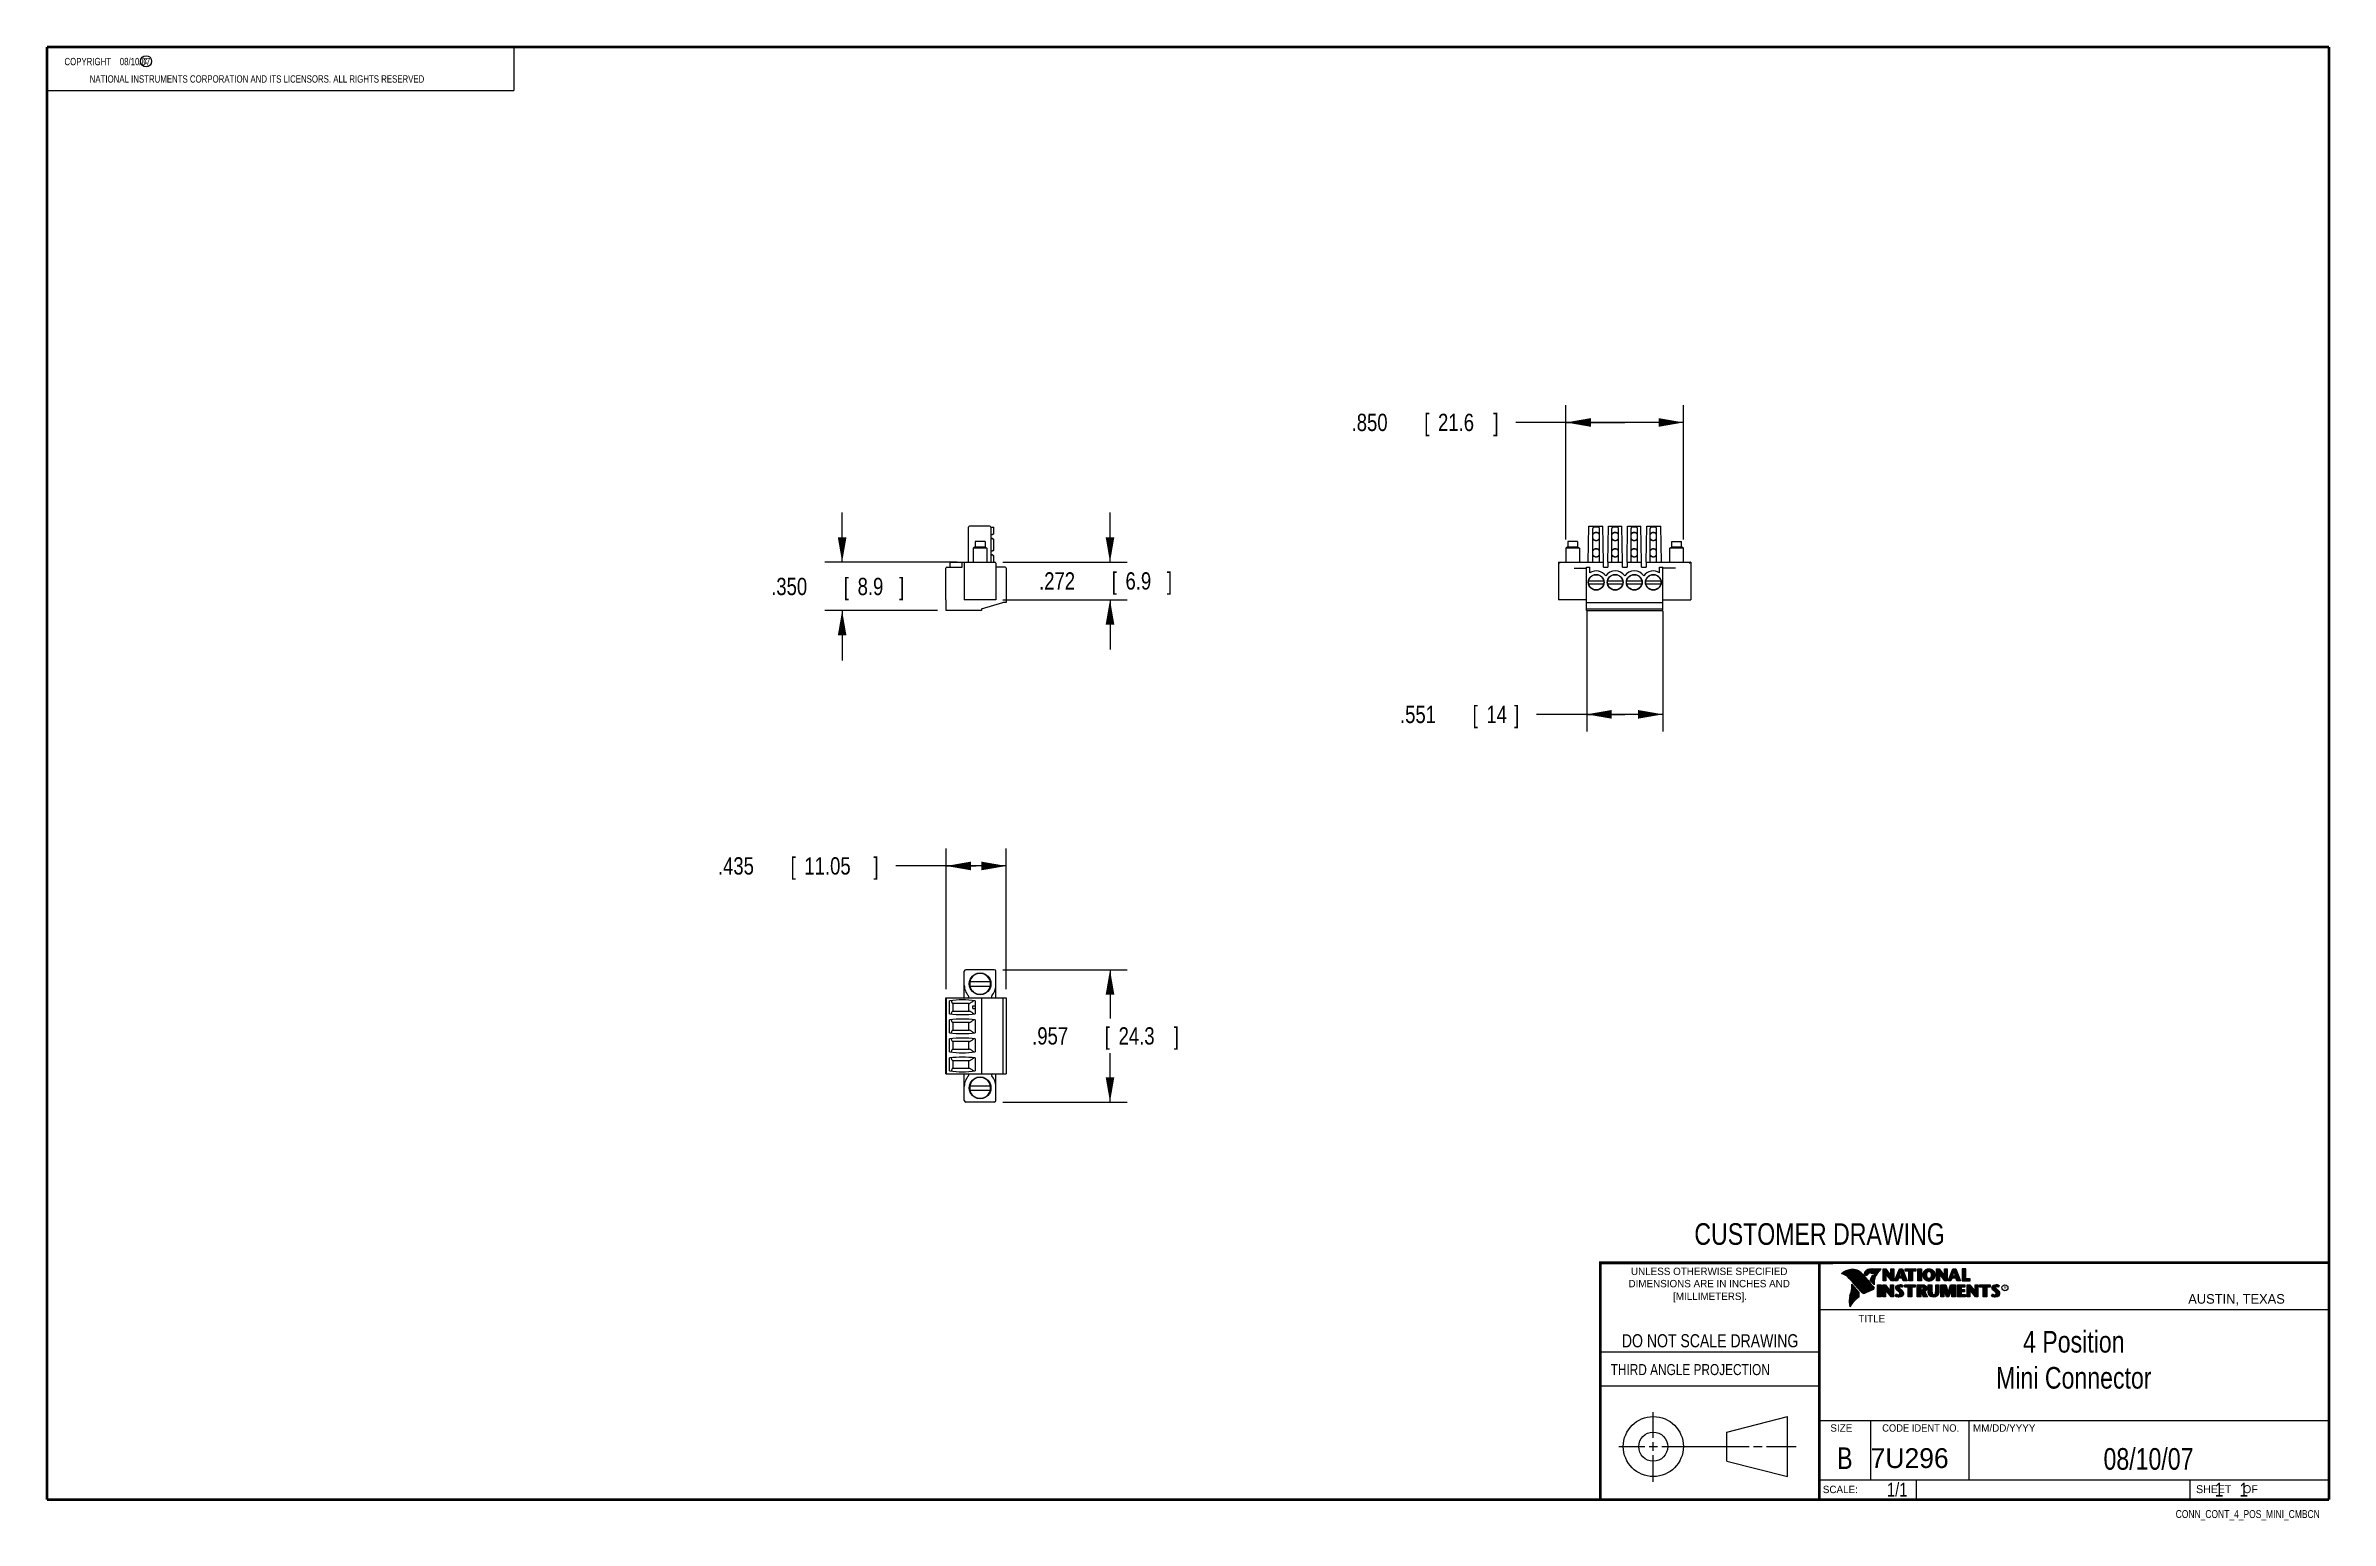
# Model space of a CAD drawing. Header units: inches. Extents: x 0.2 to 16.8, y 0.1 to 10.8.
import ezdxf
from ezdxf.enums import TextEntityAlignment as Align

# ---------------------------------------------------------------- set-up
doc = ezdxf.new("R2010")
doc.units = ezdxf.units.IN
doc.header["$LTSCALE"] = 0.935
doc.header["$MEASUREMENT"] = 0
doc.layers.get('0').update_dxf_attribs({"linetype": 'CONTINUOUS'})
doc.layers.add('DIMENSIONS', color=7, linetype='CONTINUOUS')
doc.styles.get("Standard").update_dxf_attribs({"font": 'txt', "width": 0.8})
doc.dimstyles.new('DIMSTYLE_1', dxfattribs={"dimtxt": 0.125, "dimasz": 0.18, "dimexe": 0.18, "dimexo": 0.0625, "dimgap": 0.09, "dimtad": 0, "dimtih": 1, "dimtoh": 1, "dimdec": 3, "dimzin": 4, "dimdsep": 46, "dimtxsty": 'STANDARD', "dimblk": '_FILLED', "dimblk1": '_FILLED', "dimblk2": '_FILLED', "dimcen": 0.09, "dimadec": 0, "dimazin": 0, "dimtp": 0.01, "dimtm": 0.01, "dimtfac": 1, "dimtdec": 3, "dimtofl": 0, "dimtmove": 0, "dimatfit": 3, "dimldrblk": '_FILLED', "dimfxl": 1, "dimtolj": 1, "dimtzin": 4, "dimarcsym": 0})

msp = doc.modelspace()

# ---------------------------------------------------------------- texts
at = {"color": 2, "linetype": 'CONTINUOUS', "width": 0.8}
for s, height, p in [('c', 0.053, (0.946, 10.6363)), ('NATIONAL INSTRUMENTS CORPORATION AND ITS LICENSORS. ALL RIGHTS RESERVED', 0.053, (0.5583, 10.5016)), ('THIRD ANGLE PROJECTION', 0.08, (11.5564, 1.1584))]:
    msp.add_text(s, height=height, dxfattribs=at).set_placement(p)
at = {"color": 7, "linetype": 'CONTINUOUS', "width": 0.8}
for s, height, p in [('CUSTOMER DRAWING', 0.15625, (13.0668, 2.1001)), ('DO NOT SCALE DRAWING', 0.095, (12.2754, 1.3592)), ('B', 0.1562, (13.2497, 0.4798))]:
    msp.add_text(s, height=height, dxfattribs=at).set_placement(p, align=Align.CENTER)
at = {"color": 2, "linetype": 'CONTINUOUS'}
for s, p in [('DIMENSIONS ARE IN INCHES AND', (12.2688, 1.7933)), ('UNLESS OTHERWISE SPECIFIED', (12.2688, 1.8819)), ('[MILLIMETERS].', (12.2746, 1.7015))]:
    msp.add_text(s, height=0.053254, dxfattribs=at).set_placement(p, align=Align.CENTER)
for s, height, p in [('R', 0.0217, (14.3971, 1.7782)), ('AUSTIN, TEXAS', 0.069617, (15.7327, 1.6745)), ('TITLE', 0.05325, (13.3474, 1.5397)), ('SIZE', 0.05325, (13.1451, 0.7494)), ('MM/DD/YYYY', 0.05325, (14.1765, 0.7494)), ('SCALE:', 0.05325, (13.0904, 0.3053)), ('SHEET    OF', 0.057262, (15.7892, 0.3052))]:
    msp.add_text(s, height=height, dxfattribs=at).set_placement(p)
at = {"color": 2, "linetype": 'CONTINUOUS', "width": 0.95}
msp.add_text('CODE IDENT NO.', height=0.053254, dxfattribs=at).set_placement((13.7978, 0.7494), align=Align.CENTER)
at = {"color": 7, "linetype": 'CONTINUOUS'}
msp.add_text('7U296', height=0.14316, dxfattribs=at).set_placement((13.4363, 0.4866))
at = {"color": 7, "linetype": 'CONTINUOUS', "width": 0.8}
msp.add_text('1/1', height=0.1, dxfattribs=at).set_placement((13.7025, 0.2805), align=Align.RIGHT)
at = {"color": 2, "linetype": 'CONTINUOUS', "width": 0.8}
msp.add_text('CONN_CONT_4_POS_MINI_CMBCN', height=0.057262, dxfattribs=at).set_placement((16.6837, 0.1254), align=Align.RIGHT)
at = {"color": 2, "linetype": 'CONTINUOUS', "insert": (0.3125, 10.6805), "char_height": 0.053, "width": 1.06, "attachment_point": 1}
msp.add_mtext('    COPYRIGHT    08/10/07', dxfattribs=at)
at = {"color": 7, "linetype": 'CONTINUOUS'}
for s, insert, char_height, width, attachment_point in [('4 Position\\PMini Connector \\P ', (14.9051, 1.4775), 0.15625, 1.875, 2), ('08/10/07 ', (15.4455, 0.6307), 0.15625, 1.125, 2), ('    1    1', (15.8075, 0.3805), 0.1, 0.8, 1)]:
    msp.add_mtext(s, dxfattribs=dict(at, insert=insert, char_height=char_height, width=width, attachment_point=attachment_point))

# ---------------------------------------------------------------- blocks, each defined once
blk = doc.blocks.new('_FILLED')
at = {"color": 0, "linetype": 'BYBLOCK'}
blk.add_solid([(0, 0), (-1, 0.174), (-1, -0.174)], dxfattribs=at)
blk = doc.blocks.new('*D0')
at = {"layer": 'DIMENSIONS', "color": 2, "linetype": 'CONTINUOUS'}
for p, q in [((7.162, 4.089), (8.061, 4.089)), ((7.936, 4.089), (7.936, 3.736)), ((7.936, 3.132), (7.936, 3.486)), ((7.162, 3.132), (8.061, 3.132))]:
    blk.add_line(p, q, dxfattribs=at)
at = {"layer": 'DIMENSIONS', "color": 2, "linetype": 'CONTINUOUS', "xscale": 0.18, "yscale": 0.18, "zscale": 0.18}
for p, rotation in [((7.936, 4.089), 90), ((7.936, 3.132), 270)]:
    blk.add_blockref('_FILLED', p, dxfattribs=dict(at, rotation=rotation))
at = {"layer": 'DIMENSIONS', "color": 2, "linetype": 'CONTINUOUS', "width": 0.8}
for s, p in [('.957', (7.373, 3.548)), ('[', (7.898, 3.548)), ('24.3', (7.998, 3.548)), (']', (8.398, 3.548))]:
    blk.add_text(s, height=0.125, dxfattribs=at).set_placement(p)
blk = doc.blocks.new('*D1')
at = {"layer": 'DIMENSIONS', "color": 2, "linetype": 'CONTINUOUS'}
for p, q in [((11.383, 6.681), (11.383, 5.81)), ((11.934, 6.681), (11.934, 5.81)), ((11.658, 5.935), (11.02, 5.935)), ((11.383, 5.935), (11.658, 5.935)), ((11.934, 5.935), (11.658, 5.935))]:
    blk.add_line(p, q, dxfattribs=at)
at = {"layer": 'DIMENSIONS', "color": 2, "linetype": 'CONTINUOUS', "xscale": 0.18, "yscale": 0.18, "zscale": 0.18, "rotation": 180}
blk.add_blockref('_FILLED', (11.383, 5.935), dxfattribs=at)
at = {"layer": 'DIMENSIONS', "color": 2, "linetype": 'CONTINUOUS', "xscale": 0.18, "yscale": 0.18, "zscale": 0.18}
blk.add_blockref('_FILLED', (11.934, 5.935), dxfattribs=at)
at = {"layer": 'DIMENSIONS', "color": 2, "linetype": 'CONTINUOUS', "width": 0.8}
for s, p in [('.551', (10.033, 5.872)), ('[', (10.558, 5.872)), ('14', (10.658, 5.872)), (']', (10.858, 5.872))]:
    blk.add_text(s, height=0.125, dxfattribs=at).set_placement(p)
blk = doc.blocks.new('*D2')
at = {"layer": 'DIMENSIONS', "color": 2, "linetype": 'CONTINUOUS'}
for p, q in [((6.751, 3.949), (6.751, 4.964)), ((7.186, 3.949), (7.186, 4.964)), ((6.968, 4.839), (6.388, 4.839)), ((6.751, 4.839), (6.968, 4.839)), ((7.186, 4.839), (6.968, 4.839))]:
    blk.add_line(p, q, dxfattribs=at)
at = {"layer": 'DIMENSIONS', "color": 2, "linetype": 'CONTINUOUS', "xscale": 0.18, "yscale": 0.18, "zscale": 0.18, "rotation": 180}
blk.add_blockref('_FILLED', (6.751, 4.839), dxfattribs=at)
at = {"layer": 'DIMENSIONS', "color": 2, "linetype": 'CONTINUOUS', "xscale": 0.18, "yscale": 0.18, "zscale": 0.18}
blk.add_blockref('_FILLED', (7.186, 4.839), dxfattribs=at)
at = {"layer": 'DIMENSIONS', "color": 2, "linetype": 'CONTINUOUS', "width": 0.8}
for s, p in [('.435', (5.101, 4.777)), ('[', (5.626, 4.777)), ('11.05', (5.726, 4.777)), (']', (6.226, 4.777))]:
    blk.add_text(s, height=0.125, dxfattribs=at).set_placement(p)
blk = doc.blocks.new('*D3')
at = {"layer": 'DIMENSIONS', "color": 2, "linetype": 'CONTINUOUS'}
for p, q in [((5.999, 7.035), (5.999, 7.395)), ((6.832, 7.035), (5.874, 7.035)), ((6.688, 6.685), (5.874, 6.685)), ((5.999, 6.685), (5.999, 6.325))]:
    blk.add_line(p, q, dxfattribs=at)
at = {"layer": 'DIMENSIONS', "color": 2, "linetype": 'CONTINUOUS', "xscale": 0.18, "yscale": 0.18, "zscale": 0.18}
for p, rotation in [((5.999, 7.035), 270), ((5.999, 6.685), 90)]:
    blk.add_blockref('_FILLED', p, dxfattribs=dict(at, rotation=rotation))
at = {"layer": 'DIMENSIONS', "color": 2, "linetype": 'CONTINUOUS', "width": 0.8}
for s, p in [('.350', (5.486, 6.797)), ('[', (6.011, 6.797)), ('8.9', (6.111, 6.797)), (']', (6.411, 6.797))]:
    blk.add_text(s, height=0.125, dxfattribs=at).set_placement(p)
blk = doc.blocks.new('*D4')
at = {"layer": 'DIMENSIONS', "color": 2, "linetype": 'CONTINUOUS'}
for p, q in [((7.936, 7.035), (7.936, 7.395)), ((7.162, 7.035), (8.061, 7.035)), ((7.162, 6.764), (8.061, 6.764)), ((7.936, 6.764), (7.936, 6.404))]:
    blk.add_line(p, q, dxfattribs=at)
at = {"layer": 'DIMENSIONS', "color": 2, "linetype": 'CONTINUOUS', "xscale": 0.18, "yscale": 0.18, "zscale": 0.18}
for p, rotation in [((7.936, 7.035), 270), ((7.936, 6.764), 90)]:
    blk.add_blockref('_FILLED', p, dxfattribs=dict(at, rotation=rotation))
at = {"layer": 'DIMENSIONS', "color": 2, "linetype": 'CONTINUOUS', "width": 0.8}
for s, p in [('.272', (7.423, 6.837)), ('[', (7.948, 6.837)), ('6.9', (8.048, 6.837)), (']', (8.348, 6.837))]:
    blk.add_text(s, height=0.125, dxfattribs=at).set_placement(p)
blk = doc.blocks.new('*D5')
at = {"layer": 'DIMENSIONS', "color": 2, "linetype": 'CONTINUOUS'}
for p, q in [((11.233, 7.2), (11.233, 8.17)), ((12.083, 7.2), (12.083, 8.17)), ((11.658, 8.045), (10.87, 8.045)), ((11.233, 8.045), (11.658, 8.045)), ((12.083, 8.045), (11.658, 8.045))]:
    blk.add_line(p, q, dxfattribs=at)
at = {"layer": 'DIMENSIONS', "color": 2, "linetype": 'CONTINUOUS', "xscale": 0.18, "yscale": 0.18, "zscale": 0.18, "rotation": 180}
blk.add_blockref('_FILLED', (11.233, 8.045), dxfattribs=at)
at = {"layer": 'DIMENSIONS', "color": 2, "linetype": 'CONTINUOUS', "xscale": 0.18, "yscale": 0.18, "zscale": 0.18}
blk.add_blockref('_FILLED', (12.083, 8.045), dxfattribs=at)
at = {"layer": 'DIMENSIONS', "color": 2, "linetype": 'CONTINUOUS', "width": 0.8}
for s, p in [('.850', (9.683, 7.983)), ('[', (10.208, 7.983)), ('21.6', (10.308, 7.983)), (']', (10.708, 7.983))]:
    blk.add_text(s, height=0.125, dxfattribs=at).set_placement(p)

# ---------------------------------------------------------------- dimensions: what is measured, and where the dimension line sits
at = {"layer": 'DIMENSIONS', "color": 2, "linetype": 'CONTINUOUS'}
for base, p1, p2, picture, middle in [((12.0833, 8.045), (11.2329, 7.2), (12.0833, 7.2), '*D5', (10.2454, 8.045)), ((11.9337, 5.9348), (11.3825, 6.6813), (11.9337, 6.6813), '*D1', (10.495, 5.9348)), ((7.1857, 4.8391), (6.7507, 3.9488), (7.1857, 3.9488), '*D2', (5.7132, 4.8391))]:
    dim = msp.add_linear_dim(base=base, p1=p1, p2=p2, dimstyle='DIMSTYLE_1', dxfattribs=at)
    dim.commit()
    dim.dimension.update_dxf_attribs({"geometry": picture, "text_midpoint": middle, "dimtype": 160})
for base, p1, p2, picture, middle in [((5.9987, 6.6848), (6.8319, 7.0352), (6.6882, 6.6848), '*D3', (5.9987, 6.86)), ((7.9357, 6.7635), (7.1616, 7.0352), (7.1616, 6.7635), '*D4', (7.9357, 6.8994)), ((7.9357, 3.1324), (7.1616, 4.0891), (7.1616, 3.1324), '*D0', (7.9357, 3.6108))]:
    dim = msp.add_linear_dim(base=base, p1=p1, p2=p2, angle=270, dimstyle='DIMSTYLE_1', dxfattribs=at)
    dim.commit()
    dim.dimension.update_dxf_attribs({"geometry": picture, "text_midpoint": middle, "dimtype": 160})

# ---------------------------------------------------------------- linework, layer by layer
at = {"color": 2, "linetype": 'CONTINUOUS'}
for p, q in [((0.25, 10.7586), (3.625, 10.7586)), ((0.25, 10.7586), (0.25, 10.4456)), ((3.625, 10.7586), (3.625, 10.4456)), ((0.25, 10.4456), (3.625, 10.4456)), ((13.0652, 1.9695), (16.745, 1.9695)), ((13.0652, 1.9695), (13.0652, 0.2605)), ((13.2311, 1.8934), (13.2311, 1.8949)), ((13.2347, 1.8921), (13.2347, 1.8972)), ((13.2382, 1.8907), (13.2382, 1.8994)), ((13.2418, 1.8892), (13.2418, 1.9015)), ((13.2453, 1.8876), (13.2453, 1.9035)), ((13.2489, 1.8858), (13.2489, 1.9054)), ((13.2524, 1.8839), (13.2524, 1.9069)), ((13.256, 1.8818), (13.256, 1.9084)), ((13.2596, 1.8796), (13.2596, 1.9098)), ((13.2631, 1.8772), (13.2631, 1.9111)), ((13.2667, 1.8747), (13.2667, 1.9124)), ((13.2702, 1.872), (13.2702, 1.9135)), ((13.2738, 1.869), (13.2738, 1.9146)), ((13.2773, 1.8658), (13.2773, 1.9155)), ((13.2809, 1.8624), (13.2809, 1.9164)), ((13.2844, 1.8587), (13.2844, 1.9173)), ((13.288, 1.8549), (13.288, 1.9181)), ((13.2915, 1.851), (13.2915, 1.9188)), ((13.2951, 1.8471), (13.2951, 1.9194)), ((13.2987, 1.8431), (13.2987, 1.9198)), ((13.3022, 1.8391), (13.3022, 1.92)), ((13.3058, 1.8351), (13.3058, 1.9201)), ((13.3093, 1.8311), (13.3093, 1.9201)), ((13.3129, 1.827), (13.3129, 1.9199)), ((13.3164, 1.8229), (13.3164, 1.9196)), ((13.32, 1.8188), (13.32, 1.9192)), ((13.3235, 1.8146), (13.3235, 1.9186)), ((13.3271, 1.8104), (13.3271, 1.9179)), ((13.3306, 1.8062), (13.3306, 1.9172)), ((13.3342, 1.802), (13.3342, 1.9163)), ((13.3378, 1.7978), (13.3378, 1.9151)), ((13.3413, 1.7937), (13.3413, 1.9138)), ((13.3449, 1.7897), (13.3449, 1.9122)), ((13.3484, 1.7856), (13.3484, 1.9103)), ((13.352, 1.7817), (13.352, 1.9081)), ((13.3555, 1.7778), (13.3555, 1.9055)), ((13.3591, 1.7739), (13.3591, 1.9026)), ((13.3626, 1.7701), (13.3626, 1.8991)), ((13.3662, 1.7663), (13.3662, 1.8952)), ((13.3697, 1.7625), (13.3697, 1.8915)), ((13.3733, 1.7588), (13.3733, 1.8878)), ((13.3769, 1.7556), (13.3769, 1.8841)), ((13.3804, 1.7529), (13.3804, 1.8803)), ((13.384, 1.7512), (13.384, 1.8766)), ((13.3875, 1.7509), (13.3875, 1.8728)), ((13.4022, 1.878), (13.3901, 1.8922)), ((13.3911, 1.7518), (13.3911, 1.8691)), ((13.4029, 1.881), (13.3927, 1.893)), ((13.3946, 1.8908), (13.3946, 1.8999)), ((13.3946, 1.7533), (13.3946, 1.8653)), ((13.3982, 1.8866), (13.3982, 1.9062)), ((13.3982, 1.7548), (13.3982, 1.8615)), ((13.4017, 1.8824), (13.4017, 1.9101)), ((13.4017, 1.7563), (13.4017, 1.8574)), ((13.4053, 1.8823), (13.4053, 1.9129)), ((13.4053, 1.7578), (13.4053, 1.8531)), ((13.4088, 1.8844), (13.4088, 1.915)), ((13.4088, 1.7593), (13.4088, 1.8488)), ((13.4124, 1.887), (13.4124, 1.9167)), ((13.4124, 1.7609), (13.4124, 1.8445)), ((13.4159, 1.89), (13.4159, 1.9182)), ((13.4159, 1.7625), (13.4159, 1.8402)), ((13.4195, 1.8937), (13.4195, 1.9193)), ((13.4195, 1.7641), (13.4195, 1.8359)), ((13.4231, 1.8964), (13.4231, 1.9203)), ((13.4231, 1.7657), (13.4231, 1.8316)), ((13.4266, 1.8982), (13.4266, 1.9209)), ((13.4266, 1.7674), (13.4266, 1.8273)), ((13.4302, 1.8995), (13.4302, 1.9214)), ((13.4302, 1.7691), (13.4302, 1.823)), ((13.4414, 1.8328), (13.4319, 1.8437)), ((13.4337, 1.8997), (13.4337, 1.922)), ((13.4337, 1.7708), (13.4337, 1.8187)), ((13.4433, 1.8344), (13.4349, 1.844)), ((13.4373, 1.8991), (13.4373, 1.9224)), ((13.4373, 1.8413), (13.4373, 1.8491)), ((13.4408, 1.898), (13.4408, 1.9228)), ((13.4408, 1.8372), (13.4408, 1.8572)), ((13.4444, 1.8972), (13.4444, 1.9231)), ((13.4444, 1.8331), (13.4444, 1.8665)), ((13.4479, 1.8969), (13.4479, 1.9234)), ((13.4479, 1.8288), (13.4479, 1.873)), ((13.4515, 1.8966), (13.4515, 1.9236)), ((13.4515, 1.8247), (13.4515, 1.8764)), ((13.4529, 1.9261), (13.5132, 1.9271)), ((13.453, 1.9236), (13.5067, 1.9245)), ((13.455, 1.8965), (13.455, 1.9237)), ((13.455, 1.8207), (13.455, 1.878)), ((13.4586, 1.8964), (13.4586, 1.9237)), ((13.4586, 1.8303), (13.4586, 1.879)), ((13.4622, 1.8957), (13.4622, 1.9238)), ((13.4622, 1.8535), (13.4622, 1.8795)), ((13.4657, 1.8935), (13.4657, 1.9238)), ((13.4657, 1.8636), (13.4657, 1.8798)), ((13.4693, 1.872), (13.4693, 1.9239)), ((13.4728, 1.8794), (13.4728, 1.9239)), ((13.4764, 1.8859), (13.4764, 1.924)), ((13.4799, 1.8919), (13.4799, 1.924)), ((13.4835, 1.8973), (13.4835, 1.9241)), ((13.487, 1.9023), (13.487, 1.9242)), ((13.4906, 1.9069), (13.4906, 1.9242)), ((13.4941, 1.9112), (13.4941, 1.9243)), ((13.4977, 1.9153), (13.4977, 1.9243)), ((13.5013, 1.9191), (13.5013, 1.9244)), ((13.5261, 1.9263), (13.5451, 1.9263)), ((13.5261, 1.839), (13.5261, 1.9263)), ((13.5466, 1.839), (13.5261, 1.839)), ((13.5286, 1.9237), (13.5439, 1.9237)), ((13.5286, 1.8415), (13.5286, 1.9237)), ((13.5441, 1.8415), (13.5286, 1.8415)), ((13.5332, 1.8415), (13.5332, 1.9237)), ((13.5367, 1.8415), (13.5367, 1.9237)), ((13.5402, 1.8415), (13.5402, 1.9237)), ((13.5441, 1.8976), (13.5437, 1.9237)), ((13.5439, 1.9237), (13.5854, 1.869)), ((13.5873, 1.8415), (13.5441, 1.8976)), ((13.5441, 1.8976), (13.5441, 1.8415)), ((13.5451, 1.9263), (13.5829, 1.8765)), ((13.586, 1.839), (13.5466, 1.8902)), ((13.5466, 1.8902), (13.5466, 1.839)), ((13.5471, 1.8936), (13.5471, 1.9194)), ((13.5506, 1.8891), (13.5506, 1.9149)), ((13.5541, 1.8846), (13.5541, 1.9103)), ((13.5576, 1.8801), (13.5576, 1.9057)), ((13.561, 1.8756), (13.561, 1.9011)), ((13.5645, 1.8711), (13.5645, 1.8965)), ((13.568, 1.8665), (13.568, 1.8919)), ((13.5715, 1.862), (13.5715, 1.8874)), ((13.575, 1.8575), (13.575, 1.8828)), ((13.5784, 1.853), (13.5784, 1.8782)), ((13.5819, 1.8485), (13.5819, 1.8736)), ((13.5829, 1.9263), (13.6036, 1.9263)), ((13.5829, 1.8765), (13.5829, 1.9263)), ((13.5854, 1.9237), (13.6011, 1.9237)), ((13.5854, 1.869), (13.5854, 1.9237)), ((13.5854, 1.844), (13.5854, 1.869)), ((13.6036, 1.839), (13.586, 1.839)), ((13.6011, 1.8415), (13.5873, 1.8415)), ((13.5889, 1.8415), (13.5889, 1.9237)), ((13.5923, 1.8415), (13.5923, 1.9237)), ((13.5958, 1.8415), (13.5958, 1.9237)), ((13.5993, 1.8415), (13.5993, 1.9237)), ((13.6011, 1.9237), (13.6011, 1.8415)), ((13.6036, 1.9263), (13.6036, 1.839)), ((13.6088, 1.839), (13.6444, 1.9262)), ((13.6294, 1.839), (13.6088, 1.839)), ((13.6125, 1.8415), (13.6461, 1.9237)), ((13.6277, 1.8415), (13.6125, 1.8415)), ((13.6167, 1.8415), (13.6167, 1.8516)), ((13.6201, 1.8415), (13.6201, 1.8601)), ((13.6236, 1.8415), (13.6236, 1.8686)), ((13.6271, 1.8415), (13.6271, 1.8771)), ((13.6361, 1.8623), (13.6277, 1.8415)), ((13.6378, 1.8598), (13.6294, 1.839)), ((13.6306, 1.8486), (13.6306, 1.8857)), ((13.634, 1.8573), (13.634, 1.8942)), ((13.6665, 1.8623), (13.6361, 1.8623)), ((13.6375, 1.8623), (13.6375, 1.9027)), ((13.6647, 1.8598), (13.6378, 1.8598)), ((13.6388, 1.8711), (13.65, 1.9073)), ((13.6639, 1.8711), (13.6388, 1.8711)), ((13.641, 1.8781), (13.641, 1.9112)), ((13.641, 1.8623), (13.641, 1.8711)), ((13.6423, 1.8736), (13.6519, 1.9048)), ((13.6606, 1.8736), (13.6423, 1.8736)), ((13.6444, 1.9262), (13.6664, 1.9262)), ((13.6445, 1.8893), (13.6445, 1.9197)), ((13.6445, 1.8623), (13.6445, 1.8711)), ((13.6461, 1.9237), (13.6647, 1.9237)), ((13.6479, 1.9006), (13.6479, 1.9237)), ((13.6479, 1.8623), (13.6479, 1.8711)), ((13.65, 1.9073), (13.6541, 1.9073)), ((13.6514, 1.9073), (13.6514, 1.9237)), ((13.6514, 1.8623), (13.6514, 1.8711)), ((13.6519, 1.9048), (13.6521, 1.9048)), ((13.6521, 1.9048), (13.6606, 1.8736)), ((13.6541, 1.9073), (13.6639, 1.8711)), ((13.6549, 1.9043), (13.6549, 1.9237)), ((13.6549, 1.8623), (13.6549, 1.8711)), ((13.6584, 1.8915), (13.6584, 1.9237)), ((13.6584, 1.8623), (13.6584, 1.8711)), ((13.6618, 1.8787), (13.6618, 1.9237)), ((13.6618, 1.8623), (13.6618, 1.8711)), ((13.6647, 1.9237), (13.6959, 1.8415)), ((13.6717, 1.839), (13.6647, 1.8598)), ((13.6653, 1.8623), (13.6653, 1.922)), ((13.6664, 1.9262), (13.6995, 1.839)), ((13.6735, 1.8415), (13.6665, 1.8623)), ((13.6688, 1.8555), (13.6688, 1.9128)), ((13.6995, 1.839), (13.6717, 1.839)), ((13.6723, 1.8452), (13.6723, 1.9037)), ((13.6959, 1.8415), (13.6735, 1.8415)), ((13.6757, 1.8415), (13.6757, 1.8945)), ((13.6792, 1.8415), (13.6792, 1.8854)), ((13.6827, 1.8415), (13.6827, 1.8762)), ((13.6862, 1.8415), (13.6862, 1.8671)), ((13.6866, 1.9262), (13.7634, 1.9262)), ((13.6866, 1.9099), (13.6866, 1.9262)), ((13.7118, 1.9099), (13.6866, 1.9099)), ((13.6891, 1.9237), (13.7609, 1.9237)), ((13.6891, 1.9125), (13.6891, 1.9237)), ((13.7143, 1.9125), (13.6891, 1.9125)), ((13.6896, 1.8415), (13.6896, 1.8579)), ((13.6931, 1.9125), (13.6931, 1.9237)), ((13.6931, 1.8415), (13.6931, 1.8488)), ((13.6966, 1.9125), (13.6966, 1.9237)), ((13.7001, 1.9125), (13.7001, 1.9237)), ((13.7035, 1.9125), (13.7035, 1.9237)), ((13.707, 1.9125), (13.707, 1.9237)), ((13.7105, 1.9125), (13.7105, 1.9237)), ((13.7118, 1.839), (13.7118, 1.9099)), ((13.7382, 1.839), (13.7118, 1.839)), ((13.7143, 1.9125), (13.714, 1.9237)), ((13.7143, 1.8415), (13.7143, 1.9125)), ((13.7357, 1.8415), (13.7143, 1.8415)), ((13.7174, 1.8415), (13.7174, 1.9237)), ((13.7209, 1.8415), (13.7209, 1.9237)), ((13.7244, 1.8415), (13.7244, 1.9237)), ((13.7279, 1.8415), (13.7279, 1.9237)), ((13.7313, 1.8415), (13.7313, 1.9237)), ((13.7357, 1.9125), (13.7348, 1.9237)), ((13.7609, 1.9125), (13.7357, 1.9125)), ((13.7357, 1.9125), (13.7357, 1.8415)), ((13.7634, 1.9099), (13.7382, 1.9099)), ((13.7382, 1.9099), (13.7382, 1.839)), ((13.7383, 1.9125), (13.7383, 1.9237)), ((13.7418, 1.9125), (13.7418, 1.9237)), ((13.7452, 1.9125), (13.7452, 1.9237)), ((13.7487, 1.9125), (13.7487, 1.9237)), ((13.7522, 1.9125), (13.7522, 1.9237)), ((13.7557, 1.9125), (13.7557, 1.9237)), ((13.7591, 1.9125), (13.7591, 1.9237)), ((13.7609, 1.9237), (13.7609, 1.9125)), ((13.7634, 1.9262), (13.7634, 1.9099)), ((13.7768, 1.9262), (13.8031, 1.9262)), ((13.7768, 1.839), (13.7768, 1.9262)), ((13.8031, 1.839), (13.7768, 1.839)), ((13.7794, 1.9237), (13.8006, 1.9237)), ((13.7794, 1.8415), (13.7794, 1.9237)), ((13.8006, 1.8415), (13.7794, 1.8415)), ((13.7835, 1.8415), (13.7835, 1.9237)), ((13.787, 1.8415), (13.787, 1.9237)), ((13.7904, 1.8415), (13.7904, 1.9237)), ((13.7939, 1.8415), (13.7939, 1.9237)), ((13.7974, 1.8415), (13.7974, 1.9237)), ((13.8006, 1.9237), (13.8006, 1.8415)), ((13.8031, 1.9262), (13.8031, 1.839)), ((13.8154, 1.8853), (13.8155, 1.8871)), ((13.8154, 1.8834), (13.8154, 1.8853)), ((13.8154, 1.8816), (13.8154, 1.8834)), ((13.8155, 1.8797), (13.8154, 1.8816)), ((13.8155, 1.8871), (13.8157, 1.8889)), ((13.8157, 1.8779), (13.8155, 1.8797)), ((13.8157, 1.8889), (13.8159, 1.8907)), ((13.8159, 1.876), (13.8157, 1.8779)), ((13.8159, 1.8907), (13.8161, 1.8924)), ((13.8162, 1.8742), (13.8159, 1.876)), ((13.8161, 1.8924), (13.8165, 1.8941)), ((13.8166, 1.8724), (13.8162, 1.8742)), ((13.8165, 1.8941), (13.8169, 1.8958)), ((13.817, 1.8706), (13.8166, 1.8724)), ((13.8169, 1.8958), (13.8174, 1.8975)), ((13.8174, 1.8689), (13.817, 1.8706)), ((13.8174, 1.8975), (13.8179, 1.8991)), ((13.8179, 1.8672), (13.8174, 1.8689)), ((13.8179, 1.8991), (13.8185, 1.9006)), ((13.8179, 1.8852), (13.818, 1.8869)), ((13.8179, 1.8834), (13.8179, 1.8852)), ((13.818, 1.8817), (13.8179, 1.8834)), ((13.8185, 1.8655), (13.8179, 1.8672)), ((13.818, 1.8869), (13.8182, 1.8886)), ((13.8181, 1.8799), (13.818, 1.8817)), ((13.8182, 1.8781), (13.8181, 1.8799)), ((13.8182, 1.8886), (13.8184, 1.8903)), ((13.8184, 1.8764), (13.8182, 1.8781)), ((13.8184, 1.8903), (13.8186, 1.892)), ((13.8187, 1.8746), (13.8184, 1.8764)), ((13.8185, 1.9006), (13.8191, 1.9021)), ((13.8191, 1.8639), (13.8185, 1.8655)), ((13.8186, 1.892), (13.819, 1.8936)), ((13.8191, 1.8729), (13.8187, 1.8746)), ((13.819, 1.8936), (13.8193, 1.8952)), ((13.8191, 1.9021), (13.8198, 1.9036)), ((13.8194, 1.8712), (13.8191, 1.8729)), ((13.8198, 1.8623), (13.8191, 1.8639)), ((13.8193, 1.8952), (13.8198, 1.8967)), ((13.8199, 1.8696), (13.8194, 1.8712)), ((13.8198, 1.9036), (13.8206, 1.9051)), ((13.8198, 1.8967), (13.8203, 1.8982)), ((13.8205, 1.8607), (13.8198, 1.8623)), ((13.8204, 1.8679), (13.8199, 1.8696)), ((13.8203, 1.8982), (13.8208, 1.8997)), ((13.8209, 1.8664), (13.8204, 1.8679)), ((13.8213, 1.8592), (13.8205, 1.8607)), ((13.8206, 1.9051), (13.8214, 1.9065)), ((13.8208, 1.8997), (13.8214, 1.9011)), ((13.8209, 1.8664), (13.8208, 1.8997)), ((13.8215, 1.8648), (13.8209, 1.8664)), ((13.8221, 1.8578), (13.8213, 1.8592)), ((13.8214, 1.9065), (13.8223, 1.9079)), ((13.8214, 1.9011), (13.8221, 1.9025)), ((13.8221, 1.8633), (13.8215, 1.8648)), ((13.8221, 1.9025), (13.8228, 1.9038)), ((13.8228, 1.8619), (13.8221, 1.8633)), ((13.823, 1.8563), (13.8221, 1.8578)), ((13.8223, 1.9079), (13.8232, 1.9092)), ((13.8228, 1.9038), (13.8236, 1.9052)), ((13.8235, 1.8604), (13.8228, 1.8619)), ((13.8239, 1.855), (13.823, 1.8563)), ((13.8232, 1.9092), (13.8243, 1.9106)), ((13.8243, 1.8591), (13.8235, 1.8604)), ((13.8236, 1.9052), (13.8244, 1.9065)), ((13.8249, 1.8536), (13.8239, 1.855)), ((13.8243, 1.9106), (13.8253, 1.9119)), ((13.8243, 1.8591), (13.8244, 1.9065)), ((13.8251, 1.8577), (13.8243, 1.8591)), ((13.8244, 1.9065), (13.8253, 1.9077)), ((13.826, 1.8523), (13.8249, 1.8536)), ((13.826, 1.8564), (13.8251, 1.8577)), ((13.8253, 1.9119), (13.8265, 1.9132)), ((13.8253, 1.9077), (13.8262, 1.909)), ((13.8269, 1.8552), (13.826, 1.8564)), ((13.8271, 1.8511), (13.826, 1.8523)), ((13.8262, 1.909), (13.8273, 1.9102)), ((13.8265, 1.9132), (13.8276, 1.9144)), ((13.8279, 1.854), (13.8269, 1.8552)), ((13.8282, 1.8499), (13.8271, 1.8511)), ((13.8273, 1.9102), (13.8283, 1.9114)), ((13.8276, 1.9144), (13.8288, 1.9156)), ((13.8279, 1.854), (13.8283, 1.9114)), ((13.8289, 1.8528), (13.8279, 1.854)), ((13.8294, 1.8487), (13.8282, 1.8499)), ((13.8283, 1.9114), (13.8294, 1.9126)), ((13.8288, 1.9156), (13.8301, 1.9167)), ((13.83, 1.8517), (13.8289, 1.8528)), ((13.8294, 1.9126), (13.8306, 1.9137)), ((13.8306, 1.8476), (13.8294, 1.8487)), ((13.8311, 1.8506), (13.83, 1.8517)), ((13.8301, 1.9167), (13.8314, 1.9178)), ((13.8306, 1.9137), (13.8318, 1.9148)), ((13.8319, 1.8466), (13.8306, 1.8476)), ((13.8311, 1.8506), (13.8318, 1.9148)), ((13.8323, 1.8496), (13.8311, 1.8506)), ((13.8314, 1.9178), (13.8327, 1.9188)), ((13.8318, 1.9148), (13.833, 1.9158)), ((13.8332, 1.8456), (13.8319, 1.8466)), ((13.8335, 1.8486), (13.8323, 1.8496)), ((13.8327, 1.9188), (13.834, 1.9198)), ((13.833, 1.9158), (13.8342, 1.9168)), ((13.8346, 1.8447), (13.8332, 1.8456)), ((13.8347, 1.8477), (13.8335, 1.8486)), ((13.834, 1.9198), (13.8354, 1.9207)), ((13.8342, 1.9168), (13.8355, 1.9177)), ((13.836, 1.8438), (13.8346, 1.8447)), ((13.8347, 1.8477), (13.8355, 1.9177)), ((13.836, 1.8468), (13.8347, 1.8477)), ((13.8354, 1.9207), (13.8368, 1.9215)), ((13.8355, 1.9177), (13.8368, 1.9185)), ((13.8373, 1.846), (13.836, 1.8468)), ((13.8374, 1.843), (13.836, 1.8438)), ((13.8368, 1.9215), (13.8382, 1.9223)), ((13.8368, 1.9185), (13.8381, 1.9193)), ((13.8386, 1.8452), (13.8373, 1.846)), ((13.839, 1.8423), (13.8374, 1.843)), ((13.8381, 1.9193), (13.8394, 1.92)), ((13.8386, 1.8452), (13.8381, 1.9193)), ((13.8382, 1.9223), (13.8397, 1.923)), ((13.84, 1.8445), (13.8386, 1.8452)), ((13.8405, 1.8416), (13.839, 1.8423)), ((13.8394, 1.92), (13.8408, 1.9207)), ((13.8397, 1.923), (13.8412, 1.9237)), ((13.8397, 1.8857), (13.8398, 1.8868)), ((13.8397, 1.8845), (13.8397, 1.8857)), ((13.8397, 1.8833), (13.8397, 1.8845)), ((13.8397, 1.8821), (13.8397, 1.8833)), ((13.8397, 1.8809), (13.8397, 1.8821)), ((13.8398, 1.8796), (13.8397, 1.8809)), ((13.8398, 1.8868), (13.8399, 1.888)), ((13.8399, 1.8784), (13.8398, 1.8796)), ((13.8399, 1.888), (13.84, 1.8891)), ((13.84, 1.8773), (13.8399, 1.8784)), ((13.84, 1.8891), (13.8401, 1.8902)), ((13.8401, 1.8761), (13.84, 1.8773)), ((13.8415, 1.8439), (13.84, 1.8445)), ((13.8401, 1.8902), (13.8402, 1.8913)), ((13.8402, 1.8749), (13.8401, 1.8761)), ((13.8402, 1.8913), (13.8403, 1.8924)), ((13.8404, 1.8738), (13.8402, 1.8749)), ((13.8403, 1.8924), (13.8405, 1.8934)), ((13.8405, 1.8727), (13.8404, 1.8738)), ((13.8405, 1.8934), (13.8407, 1.8944)), ((13.8407, 1.8716), (13.8405, 1.8727)), ((13.8421, 1.8409), (13.8405, 1.8416)), ((13.8407, 1.8944), (13.8409, 1.8954)), ((13.841, 1.8706), (13.8407, 1.8716)), ((13.8408, 1.9207), (13.8422, 1.9213)), ((13.8409, 1.8954), (13.8411, 1.8963)), ((13.8412, 1.8696), (13.841, 1.8706)), ((13.8411, 1.8963), (13.8414, 1.8972)), ((13.8412, 1.9237), (13.8427, 1.9243)), ((13.8414, 1.8686), (13.8412, 1.8696)), ((13.8414, 1.8972), (13.8416, 1.8981)), ((13.8417, 1.8677), (13.8414, 1.8686)), ((13.8415, 1.8439), (13.8417, 1.8678)), ((13.843, 1.8433), (13.8415, 1.8439)), ((13.8416, 1.8981), (13.8419, 1.899)), ((13.842, 1.8667), (13.8417, 1.8677)), ((13.8419, 1.899), (13.8422, 1.8999)), ((13.842, 1.8991), (13.8422, 1.9213)), ((13.8423, 1.8658), (13.842, 1.8667)), ((13.8438, 1.8404), (13.8421, 1.8409)), ((13.8422, 1.9213), (13.8436, 1.9219)), ((13.8422, 1.8999), (13.8426, 1.9007)), ((13.8422, 1.8844), (13.8423, 1.8856)), ((13.8422, 1.8833), (13.8422, 1.8844)), ((13.8422, 1.8821), (13.8422, 1.8833)), ((13.8423, 1.8809), (13.8422, 1.8821)), ((13.8423, 1.8867), (13.8424, 1.8878)), ((13.8423, 1.8856), (13.8423, 1.8867)), ((13.8423, 1.8798), (13.8423, 1.8809)), ((13.8424, 1.8786), (13.8423, 1.8798)), ((13.8427, 1.865), (13.8423, 1.8658)), ((13.8424, 1.8878), (13.8425, 1.8889)), ((13.8425, 1.8775), (13.8424, 1.8786)), ((13.8425, 1.8889), (13.8426, 1.89)), ((13.8426, 1.8764), (13.8425, 1.8775)), ((13.8426, 1.9007), (13.843, 1.9016)), ((13.8426, 1.89), (13.8427, 1.891)), ((13.8427, 1.8753), (13.8426, 1.8764)), ((13.8427, 1.9243), (13.8443, 1.9248)), ((13.8427, 1.891), (13.8428, 1.892)), ((13.8429, 1.8742), (13.8427, 1.8753)), ((13.8431, 1.8641), (13.8427, 1.865)), ((13.8428, 1.892), (13.843, 1.893)), ((13.843, 1.8731), (13.8429, 1.8742)), ((13.843, 1.9016), (13.8434, 1.9024)), ((13.843, 1.893), (13.8432, 1.8939)), ((13.8432, 1.8721), (13.843, 1.8731)), ((13.8445, 1.8428), (13.843, 1.8433)), ((13.8434, 1.8633), (13.8431, 1.8641)), ((13.8432, 1.8939), (13.8434, 1.8948)), ((13.8434, 1.8712), (13.8432, 1.8721)), ((13.8434, 1.9024), (13.8438, 1.9032)), ((13.8434, 1.8948), (13.8436, 1.8957)), ((13.8436, 1.8702), (13.8434, 1.8712)), ((13.8439, 1.8625), (13.8434, 1.8633)), ((13.8436, 1.9219), (13.8451, 1.9224)), ((13.8436, 1.8957), (13.8438, 1.8965)), ((13.8439, 1.8693), (13.8436, 1.8702)), ((13.8438, 1.9032), (13.8443, 1.904)), ((13.8438, 1.8965), (13.844, 1.8974)), ((13.8455, 1.8399), (13.8438, 1.8404)), ((13.8441, 1.8684), (13.8439, 1.8693)), ((13.8443, 1.8617), (13.8439, 1.8625)), ((13.844, 1.8974), (13.8443, 1.8982)), ((13.8444, 1.8676), (13.8441, 1.8684)), ((13.8443, 1.9248), (13.8459, 1.9253)), ((13.8443, 1.904), (13.8447, 1.9047)), ((13.8443, 1.8982), (13.8446, 1.899)), ((13.8448, 1.8609), (13.8443, 1.8617)), ((13.8447, 1.8667), (13.8444, 1.8676)), ((13.8462, 1.8423), (13.8445, 1.8428)), ((13.8446, 1.899), (13.8449, 1.8997)), ((13.8447, 1.9047), (13.8453, 1.9055)), ((13.845, 1.8659), (13.8447, 1.8667)), ((13.8453, 1.8602), (13.8448, 1.8609)), ((13.8449, 1.8997), (13.8453, 1.9005)), ((13.8454, 1.8651), (13.845, 1.8659)), ((13.8451, 1.9224), (13.8466, 1.9229)), ((13.8453, 1.9055), (13.8451, 1.9224)), ((13.8453, 1.9055), (13.8458, 1.9062)), ((13.8453, 1.9005), (13.8456, 1.9012)), ((13.8458, 1.8595), (13.8453, 1.8602)), ((13.8457, 1.8644), (13.8454, 1.8651)), ((13.8473, 1.8395), (13.8455, 1.8399)), ((13.8456, 1.9012), (13.846, 1.902)), ((13.8461, 1.8637), (13.8457, 1.8644)), ((13.8458, 1.9062), (13.8464, 1.9068)), ((13.8464, 1.8588), (13.8458, 1.8595)), ((13.846, 1.8424), (13.8458, 1.8595)), ((13.8459, 1.9253), (13.8476, 1.9257)), ((13.846, 1.902), (13.8464, 1.9027)), ((13.8465, 1.863), (13.8461, 1.8637)), ((13.8478, 1.8419), (13.8462, 1.8423)), ((13.8464, 1.9068), (13.847, 1.9074)), ((13.8464, 1.9027), (13.8468, 1.9033)), ((13.847, 1.8581), (13.8464, 1.8588)), ((13.8469, 1.8623), (13.8465, 1.863)), ((13.8466, 1.9229), (13.8481, 1.9233)), ((13.8468, 1.9033), (13.8473, 1.9039)), ((13.8473, 1.8617), (13.8469, 1.8623)), ((13.847, 1.9074), (13.8477, 1.908)), ((13.8477, 1.8575), (13.847, 1.8581)), ((13.8473, 1.9039), (13.8478, 1.9045)), ((13.8478, 1.8611), (13.8473, 1.8617)), ((13.8491, 1.8391), (13.8473, 1.8395)), ((13.8476, 1.9257), (13.8492, 1.9261)), ((13.8477, 1.908), (13.8483, 1.9086)), ((13.8483, 1.857), (13.8477, 1.8575)), ((13.8478, 1.9045), (13.8482, 1.9051)), ((13.8483, 1.8605), (13.8478, 1.8611)), ((13.8495, 1.8416), (13.8478, 1.8419)), ((13.8481, 1.9233), (13.8497, 1.9236)), ((13.8482, 1.9051), (13.8488, 1.9056)), ((13.8483, 1.9086), (13.849, 1.9091)), ((13.8488, 1.8599), (13.8483, 1.8605)), ((13.849, 1.8564), (13.8483, 1.857)), ((13.8488, 1.9056), (13.8493, 1.9061)), ((13.8494, 1.8594), (13.8488, 1.8599)), ((13.849, 1.9091), (13.8497, 1.9095)), ((13.8498, 1.8559), (13.849, 1.8564)), ((13.8509, 1.8388), (13.8491, 1.8391)), ((13.8492, 1.9261), (13.8509, 1.9264)), ((13.8493, 1.9061), (13.8498, 1.9065)), ((13.8499, 1.8589), (13.8494, 1.8594)), ((13.8495, 1.9094), (13.8495, 1.9236)), ((13.8495, 1.8416), (13.8495, 1.8561)), ((13.8513, 1.8413), (13.8495, 1.8416)), ((13.8497, 1.9236), (13.8513, 1.9239)), ((13.8497, 1.9095), (13.8505, 1.9099)), ((13.8498, 1.9065), (13.8504, 1.9069)), ((13.8505, 1.8555), (13.8498, 1.8559)), ((13.8505, 1.8585), (13.8499, 1.8589)), ((13.8504, 1.9069), (13.851, 1.9073)), ((13.8505, 1.9099), (13.8512, 1.9103)), ((13.8511, 1.8581), (13.8505, 1.8585)), ((13.8513, 1.8551), (13.8505, 1.8555)), ((13.8509, 1.9264), (13.8527, 1.9266)), ((13.8528, 1.8386), (13.8509, 1.8388)), ((13.851, 1.9073), (13.8516, 1.9077)), ((13.8518, 1.8577), (13.8511, 1.8581)), ((13.8512, 1.9103), (13.852, 1.9106)), ((13.8513, 1.9239), (13.853, 1.9241)), ((13.8521, 1.8547), (13.8513, 1.8551)), ((13.853, 1.8411), (13.8513, 1.8413)), ((13.8516, 1.9077), (13.8523, 1.908)), ((13.8524, 1.8574), (13.8518, 1.8577)), ((13.852, 1.9106), (13.8528, 1.9109)), ((13.853, 1.8544), (13.8521, 1.8547)), ((13.8523, 1.908), (13.8529, 1.9083)), ((13.8531, 1.8571), (13.8524, 1.8574)), ((13.8527, 1.9266), (13.8544, 1.9268)), ((13.8528, 1.9109), (13.8536, 1.9111)), ((13.8547, 1.8384), (13.8528, 1.8386)), ((13.8529, 1.9083), (13.8536, 1.9085)), ((13.853, 1.9241), (13.8546, 1.9243)), ((13.853, 1.9109), (13.853, 1.9241)), ((13.8538, 1.8542), (13.853, 1.8544)), ((13.853, 1.8411), (13.853, 1.8544)), ((13.8548, 1.841), (13.853, 1.8411)), ((13.8538, 1.8568), (13.8531, 1.8571)), ((13.8536, 1.9111), (13.8545, 1.9113)), ((13.8536, 1.9085), (13.8543, 1.9087)), ((13.8545, 1.8566), (13.8538, 1.8568)), ((13.8547, 1.854), (13.8538, 1.8542)), ((13.8543, 1.9087), (13.855, 1.9089)), ((13.8544, 1.9268), (13.8561, 1.9269)), ((13.8545, 1.9113), (13.8553, 1.9115)), ((13.8552, 1.8564), (13.8545, 1.8566)), ((13.8546, 1.9243), (13.8563, 1.9244)), ((13.8556, 1.8538), (13.8547, 1.854)), ((13.8565, 1.8384), (13.8547, 1.8384)), ((13.8566, 1.8409), (13.8548, 1.841)), ((13.855, 1.9089), (13.8557, 1.909)), ((13.8559, 1.8563), (13.8552, 1.8564)), ((13.8553, 1.9115), (13.8562, 1.9116)), ((13.8565, 1.8537), (13.8556, 1.8538)), ((13.8557, 1.909), (13.8565, 1.9091)), ((13.8567, 1.8562), (13.8559, 1.8563)), ((13.8561, 1.9269), (13.8579, 1.927)), ((13.8562, 1.9116), (13.8571, 1.9117)), ((13.8563, 1.9244), (13.8579, 1.9245)), ((13.8565, 1.9116), (13.8565, 1.9244)), ((13.8565, 1.9091), (13.8572, 1.9092)), ((13.8574, 1.8537), (13.8565, 1.8537)), ((13.8565, 1.8409), (13.8565, 1.8537)), ((13.8584, 1.8383), (13.8565, 1.8384)), ((13.8584, 1.8408), (13.8566, 1.8409)), ((13.8574, 1.8562), (13.8567, 1.8562)), ((13.8571, 1.9117), (13.858, 1.9117)), ((13.8572, 1.9092), (13.858, 1.9092)), ((13.8582, 1.8562), (13.8574, 1.8562)), ((13.8583, 1.8537), (13.8574, 1.8537)), ((13.8579, 1.927), (13.8596, 1.927)), ((13.8579, 1.9245), (13.8596, 1.9244)), ((13.858, 1.9117), (13.8589, 1.9117)), ((13.858, 1.9092), (13.8587, 1.9091)), ((13.8589, 1.8563), (13.8582, 1.8562)), ((13.8592, 1.8537), (13.8583, 1.8537)), ((13.8601, 1.8409), (13.8584, 1.8408)), ((13.8602, 1.8384), (13.8584, 1.8383)), ((13.8587, 1.9091), (13.8595, 1.9091)), ((13.8589, 1.9117), (13.8598, 1.9116)), ((13.8597, 1.8564), (13.8589, 1.8563)), ((13.8601, 1.8539), (13.8592, 1.8537)), ((13.8595, 1.9091), (13.8602, 1.909)), ((13.8596, 1.927), (13.8614, 1.9269)), ((13.8596, 1.9244), (13.8612, 1.9243)), ((13.8605, 1.8565), (13.8597, 1.8564)), ((13.8598, 1.9116), (13.8607, 1.9114)), ((13.8599, 1.8409), (13.8601, 1.8539)), ((13.861, 1.854), (13.8601, 1.8539)), ((13.8618, 1.841), (13.8601, 1.8409)), ((13.8602, 1.909), (13.861, 1.9088)), ((13.862, 1.8384), (13.8602, 1.8384)), ((13.8612, 1.8567), (13.8605, 1.8565)), ((13.8607, 1.9114), (13.8616, 1.9113)), ((13.861, 1.9114), (13.8612, 1.9243)), ((13.861, 1.9088), (13.8617, 1.9086)), ((13.8619, 1.8542), (13.861, 1.854)), ((13.8612, 1.9243), (13.8628, 1.9242)), ((13.862, 1.8569), (13.8612, 1.8567)), ((13.8614, 1.9269), (13.8631, 1.9267)), ((13.8616, 1.9113), (13.8624, 1.911)), ((13.8617, 1.9086), (13.8624, 1.9084)), ((13.8635, 1.8411), (13.8618, 1.841)), ((13.8627, 1.8545), (13.8619, 1.8542)), ((13.8627, 1.8571), (13.862, 1.8569)), ((13.8638, 1.8386), (13.862, 1.8384)), ((13.8624, 1.911), (13.8632, 1.9108)), ((13.8624, 1.9084), (13.8631, 1.9081)), ((13.8634, 1.8574), (13.8627, 1.8571)), ((13.8636, 1.8547), (13.8627, 1.8545)), ((13.8628, 1.9242), (13.8644, 1.924)), ((13.8631, 1.9267), (13.8648, 1.9265)), ((13.8631, 1.9081), (13.8638, 1.9079)), ((13.8632, 1.9108), (13.864, 1.9105)), ((13.8641, 1.8577), (13.8634, 1.8574)), ((13.8634, 1.8411), (13.8636, 1.8547)), ((13.8652, 1.8413), (13.8635, 1.8411)), ((13.8644, 1.8551), (13.8636, 1.8547)), ((13.8638, 1.9079), (13.8645, 1.9076)), ((13.8656, 1.8388), (13.8638, 1.8386)), ((13.864, 1.9105), (13.8648, 1.9102)), ((13.8647, 1.858), (13.8641, 1.8577)), ((13.8643, 1.9104), (13.8644, 1.924)), ((13.8644, 1.924), (13.8661, 1.9237)), ((13.8652, 1.8554), (13.8644, 1.8551)), ((13.8645, 1.9076), (13.8651, 1.9072)), ((13.8653, 1.8584), (13.8647, 1.858)), ((13.8648, 1.9265), (13.8665, 1.9262)), ((13.8648, 1.9102), (13.8656, 1.9098)), ((13.8651, 1.9072), (13.8657, 1.9069)), ((13.8659, 1.8558), (13.8652, 1.8554)), ((13.8668, 1.8416), (13.8652, 1.8413)), ((13.8659, 1.8588), (13.8653, 1.8584)), ((13.8656, 1.9098), (13.8663, 1.9094)), ((13.8673, 1.8391), (13.8656, 1.8388)), ((13.8657, 1.9069), (13.8662, 1.9065)), ((13.8665, 1.8592), (13.8659, 1.8588)), ((13.8667, 1.8562), (13.8659, 1.8558)), ((13.8661, 1.9237), (13.8676, 1.9233)), ((13.8662, 1.9065), (13.8668, 1.9061)), ((13.8663, 1.9094), (13.867, 1.909)), ((13.8665, 1.9262), (13.8682, 1.9258)), ((13.867, 1.8596), (13.8665, 1.8592)), ((13.8674, 1.8567), (13.8667, 1.8562)), ((13.8668, 1.9061), (13.8673, 1.9056)), ((13.8685, 1.842), (13.8668, 1.8416)), ((13.8669, 1.8416), (13.867, 1.8565)), ((13.867, 1.909), (13.8677, 1.9085)), ((13.8675, 1.8601), (13.867, 1.8596)), ((13.8673, 1.9056), (13.8677, 1.9052)), ((13.869, 1.8395), (13.8673, 1.8391)), ((13.8681, 1.8572), (13.8674, 1.8567)), ((13.8675, 1.9087), (13.8676, 1.9233)), ((13.868, 1.8606), (13.8675, 1.8601)), ((13.8676, 1.9233), (13.8692, 1.9229)), ((13.8677, 1.9085), (13.8683, 1.908)), ((13.8677, 1.9052), (13.8682, 1.9047)), ((13.8684, 1.8612), (13.868, 1.8606)), ((13.8687, 1.8577), (13.8681, 1.8572)), ((13.8682, 1.9258), (13.8699, 1.9254)), ((13.8682, 1.9047), (13.8686, 1.9042)), ((13.8683, 1.908), (13.869, 1.9075)), ((13.8688, 1.8618), (13.8684, 1.8612)), ((13.8701, 1.8424), (13.8685, 1.842)), ((13.8686, 1.9042), (13.869, 1.9037)), ((13.8693, 1.8583), (13.8687, 1.8577)), ((13.8693, 1.8624), (13.8688, 1.8618)), ((13.869, 1.9075), (13.8695, 1.907)), ((13.869, 1.9037), (13.8694, 1.9031)), ((13.8707, 1.8399), (13.869, 1.8395)), ((13.8692, 1.9229), (13.8708, 1.9225)), ((13.8696, 1.8631), (13.8693, 1.8624)), ((13.8699, 1.859), (13.8693, 1.8583)), ((13.8694, 1.9031), (13.8698, 1.9025)), ((13.8695, 1.907), (13.8701, 1.9064)), ((13.87, 1.8638), (13.8696, 1.8631)), ((13.8698, 1.9025), (13.8701, 1.9019)), ((13.8699, 1.9254), (13.8715, 1.9249)), ((13.8704, 1.8596), (13.8699, 1.859)), ((13.8704, 1.8645), (13.87, 1.8638)), ((13.8701, 1.9064), (13.8706, 1.9058)), ((13.8701, 1.9019), (13.8704, 1.9012)), ((13.8716, 1.8428), (13.8701, 1.8424)), ((13.8704, 1.9012), (13.8708, 1.9005)), ((13.8707, 1.8653), (13.8704, 1.8645)), ((13.8709, 1.8603), (13.8704, 1.8596)), ((13.8706, 1.9058), (13.8711, 1.9052)), ((13.871, 1.8661), (13.8707, 1.8653)), ((13.8724, 1.8404), (13.8707, 1.8399)), ((13.8708, 1.9225), (13.8723, 1.922)), ((13.871, 1.9053), (13.8708, 1.9225)), ((13.8708, 1.9005), (13.8711, 1.8998)), ((13.8714, 1.8611), (13.8709, 1.8603)), ((13.8713, 1.8669), (13.871, 1.8661)), ((13.8711, 1.9052), (13.8715, 1.9045)), ((13.8711, 1.8998), (13.8714, 1.899)), ((13.8716, 1.8677), (13.8713, 1.8669)), ((13.8714, 1.899), (13.8717, 1.8981)), ((13.8719, 1.8618), (13.8714, 1.8611)), ((13.8716, 1.8428), (13.8714, 1.8611)), ((13.8715, 1.9249), (13.8732, 1.9243)), ((13.8715, 1.9045), (13.872, 1.9038)), ((13.8719, 1.8686), (13.8716, 1.8677)), ((13.8732, 1.8434), (13.8716, 1.8428)), ((13.8717, 1.8981), (13.8719, 1.8972)), ((13.8719, 1.8972), (13.8722, 1.8963)), ((13.8722, 1.8695), (13.8719, 1.8686)), ((13.8723, 1.8626), (13.8719, 1.8618)), ((13.872, 1.9038), (13.8724, 1.9031)), ((13.8722, 1.8963), (13.8724, 1.8954)), ((13.8724, 1.8704), (13.8722, 1.8695)), ((13.8723, 1.922), (13.8738, 1.9214)), ((13.8727, 1.8634), (13.8723, 1.8626)), ((13.8724, 1.9031), (13.8727, 1.9023)), ((13.8724, 1.8954), (13.8727, 1.8944)), ((13.8727, 1.8713), (13.8724, 1.8704)), ((13.8741, 1.841), (13.8724, 1.8404)), ((13.8727, 1.9023), (13.8731, 1.9015)), ((13.8727, 1.8944), (13.8729, 1.8933)), ((13.8729, 1.8723), (13.8727, 1.8713)), ((13.873, 1.8643), (13.8727, 1.8634)), ((13.8729, 1.8933), (13.8731, 1.8923)), ((13.8731, 1.8733), (13.8729, 1.8723)), ((13.8734, 1.8651), (13.873, 1.8643)), ((13.8731, 1.9015), (13.8734, 1.9007)), ((13.8731, 1.8923), (13.8732, 1.8912)), ((13.8732, 1.8743), (13.8731, 1.8733)), ((13.8732, 1.9243), (13.8748, 1.9237)), ((13.8732, 1.8912), (13.8734, 1.8901)), ((13.8734, 1.8753), (13.8732, 1.8743)), ((13.8747, 1.844), (13.8732, 1.8434)), ((13.8734, 1.9007), (13.8737, 1.8998)), ((13.8734, 1.8901), (13.8735, 1.889)), ((13.8735, 1.8764), (13.8734, 1.8753)), ((13.8737, 1.866), (13.8734, 1.8651)), ((13.8735, 1.889), (13.8736, 1.8878)), ((13.8736, 1.8775), (13.8735, 1.8764)), ((13.8736, 1.8878), (13.8737, 1.8867)), ((13.8737, 1.8786), (13.8736, 1.8775)), ((13.8737, 1.8998), (13.8741, 1.8989)), ((13.8737, 1.8867), (13.8737, 1.8855)), ((13.8737, 1.8855), (13.8738, 1.8844)), ((13.8738, 1.8798), (13.8737, 1.8786)), ((13.874, 1.8669), (13.8737, 1.866)), ((13.8738, 1.9214), (13.8753, 1.9207)), ((13.8741, 1.8988), (13.8738, 1.9214)), ((13.8738, 1.8844), (13.8738, 1.8832)), ((13.8738, 1.8832), (13.8738, 1.8821)), ((13.8738, 1.8821), (13.8738, 1.8809)), ((13.8738, 1.8809), (13.8738, 1.8798)), ((13.8743, 1.8678), (13.874, 1.8669)), ((13.8741, 1.8989), (13.8744, 1.898)), ((13.8757, 1.8417), (13.8741, 1.841)), ((13.8746, 1.8688), (13.8743, 1.8678)), ((13.8744, 1.898), (13.8746, 1.897)), ((13.8747, 1.844), (13.8744, 1.8681)), ((13.8746, 1.897), (13.8749, 1.896)), ((13.8749, 1.8697), (13.8746, 1.8688)), ((13.8762, 1.8447), (13.8747, 1.844)), ((13.8748, 1.9237), (13.8763, 1.923)), ((13.8749, 1.896), (13.8751, 1.8949)), ((13.8751, 1.8707), (13.8749, 1.8697)), ((13.8751, 1.8949), (13.8754, 1.8938)), ((13.8754, 1.8718), (13.8751, 1.8707)), ((13.8753, 1.9207), (13.8767, 1.92)), ((13.8754, 1.8938), (13.8756, 1.8927)), ((13.8756, 1.8728), (13.8754, 1.8718)), ((13.8756, 1.8927), (13.8757, 1.8916)), ((13.8757, 1.8739), (13.8756, 1.8728)), ((13.8757, 1.8916), (13.8759, 1.8904)), ((13.8759, 1.875), (13.8757, 1.8739)), ((13.8773, 1.8424), (13.8757, 1.8417)), ((13.8759, 1.8904), (13.876, 1.8892)), ((13.876, 1.8762), (13.8759, 1.875)), ((13.876, 1.8892), (13.8761, 1.888)), ((13.8761, 1.8773), (13.876, 1.8762)), ((13.8761, 1.888), (13.8762, 1.8869)), ((13.8762, 1.8785), (13.8761, 1.8773)), ((13.8762, 1.8869), (13.8763, 1.8857)), ((13.8763, 1.8797), (13.8762, 1.8785)), ((13.8776, 1.8454), (13.8762, 1.8447)), ((13.8763, 1.923), (13.8778, 1.9223)), ((13.8763, 1.8857), (13.8763, 1.8844)), ((13.8763, 1.8844), (13.8763, 1.8832)), ((13.8763, 1.8832), (13.8763, 1.882)), ((13.8763, 1.882), (13.8763, 1.8808)), ((13.8763, 1.8808), (13.8763, 1.8797)), ((13.8767, 1.92), (13.8781, 1.9193)), ((13.8788, 1.8432), (13.8773, 1.8424)), ((13.8776, 1.8454), (13.8781, 1.9193)), ((13.879, 1.8462), (13.8776, 1.8454)), ((13.8778, 1.9223), (13.8793, 1.9215)), ((13.8781, 1.9193), (13.8795, 1.9185)), ((13.8803, 1.844), (13.8788, 1.8432)), ((13.8804, 1.847), (13.879, 1.8462)), ((13.8793, 1.9215), (13.8808, 1.9207)), ((13.8795, 1.9185), (13.8808, 1.9176)), ((13.8818, 1.8449), (13.8803, 1.844)), ((13.8817, 1.8479), (13.8804, 1.847)), ((13.8808, 1.9207), (13.8822, 1.9197)), ((13.8808, 1.9176), (13.8821, 1.9167)), ((13.8817, 1.8479), (13.8821, 1.9167)), ((13.883, 1.8489), (13.8817, 1.8479)), ((13.8832, 1.8459), (13.8818, 1.8449)), ((13.8821, 1.9167), (13.8833, 1.9158)), ((13.8822, 1.9197), (13.8836, 1.9188)), ((13.8842, 1.8499), (13.883, 1.8489)), ((13.8846, 1.8469), (13.8832, 1.8459)), ((13.8833, 1.9158), (13.8845, 1.9148)), ((13.8836, 1.9188), (13.8849, 1.9178)), ((13.8853, 1.8509), (13.8842, 1.8499)), ((13.8845, 1.9148), (13.8857, 1.9137)), ((13.8853, 1.8509), (13.8845, 1.9148)), ((13.8858, 1.848), (13.8846, 1.8469)), ((13.8849, 1.9178), (13.8862, 1.9167)), ((13.8864, 1.852), (13.8853, 1.8509)), ((13.8857, 1.9137), (13.8868, 1.9126)), ((13.8871, 1.8491), (13.8858, 1.848)), ((13.8862, 1.9167), (13.8874, 1.9156)), ((13.8875, 1.8532), (13.8864, 1.852)), ((13.8868, 1.9126), (13.8879, 1.9115)), ((13.8882, 1.8503), (13.8871, 1.8491)), ((13.8874, 1.9156), (13.8886, 1.9144)), ((13.8884, 1.8543), (13.8875, 1.8532)), ((13.8879, 1.9115), (13.8889, 1.9103)), ((13.8894, 1.8515), (13.8882, 1.8503)), ((13.8884, 1.8543), (13.8889, 1.9103)), ((13.8894, 1.8556), (13.8884, 1.8543)), ((13.8886, 1.9144), (13.8897, 1.9132)), ((13.8889, 1.9103), (13.8898, 1.9091)), ((13.8903, 1.8568), (13.8894, 1.8556)), ((13.8904, 1.8528), (13.8894, 1.8515)), ((13.8897, 1.9132), (13.8908, 1.9119)), ((13.8898, 1.9091), (13.8907, 1.9079)), ((13.8912, 1.8581), (13.8903, 1.8568)), ((13.8914, 1.8541), (13.8904, 1.8528)), ((13.8907, 1.9079), (13.8916, 1.9066)), ((13.8908, 1.9119), (13.8918, 1.9106)), ((13.892, 1.8595), (13.8912, 1.8581)), ((13.8924, 1.8554), (13.8914, 1.8541)), ((13.8916, 1.9066), (13.8924, 1.9053)), ((13.8918, 1.9106), (13.8928, 1.9093)), ((13.892, 1.8595), (13.8924, 1.9053)), ((13.8928, 1.8608), (13.892, 1.8595)), ((13.8924, 1.9053), (13.8932, 1.904)), ((13.8933, 1.8568), (13.8924, 1.8554)), ((13.8928, 1.9093), (13.8937, 1.908)), ((13.8935, 1.8622), (13.8928, 1.8608)), ((13.8932, 1.904), (13.8939, 1.9026)), ((13.8942, 1.8582), (13.8933, 1.8568)), ((13.8942, 1.8637), (13.8935, 1.8622)), ((13.8937, 1.908), (13.8946, 1.9066)), ((13.8939, 1.9026), (13.8945, 1.9012)), ((13.8948, 1.8651), (13.8942, 1.8637)), ((13.895, 1.8596), (13.8942, 1.8582)), ((13.8945, 1.9012), (13.8951, 1.8997)), ((13.8946, 1.9066), (13.8954, 1.9051)), ((13.8954, 1.8666), (13.8948, 1.8651)), ((13.8958, 1.8611), (13.895, 1.8596)), ((13.8951, 1.8997), (13.8956, 1.8982)), ((13.8954, 1.9051), (13.8961, 1.9037)), ((13.8959, 1.8681), (13.8954, 1.8666)), ((13.8956, 1.8982), (13.8961, 1.8967)), ((13.8959, 1.8681), (13.8956, 1.8982)), ((13.8965, 1.8626), (13.8958, 1.8611)), ((13.8964, 1.8697), (13.8959, 1.8681)), ((13.8961, 1.9037), (13.8968, 1.9022)), ((13.8961, 1.8967), (13.8966, 1.8951)), ((13.8968, 1.8713), (13.8964, 1.8697)), ((13.8971, 1.8641), (13.8965, 1.8626)), ((13.8966, 1.8951), (13.8969, 1.8934)), ((13.8968, 1.9022), (13.8974, 1.9006)), ((13.8972, 1.8729), (13.8968, 1.8713)), ((13.8969, 1.8934), (13.8973, 1.8918)), ((13.8978, 1.8657), (13.8971, 1.8641)), ((13.8975, 1.8745), (13.8972, 1.8729)), ((13.8973, 1.8918), (13.8976, 1.8901)), ((13.8974, 1.9006), (13.898, 1.899)), ((13.8977, 1.8762), (13.8975, 1.8745)), ((13.8976, 1.8901), (13.8978, 1.8883)), ((13.8979, 1.8779), (13.8977, 1.8762)), ((13.8978, 1.8883), (13.8979, 1.8866)), ((13.8983, 1.8673), (13.8978, 1.8657)), ((13.8979, 1.8866), (13.8981, 1.8848)), ((13.898, 1.8796), (13.8979, 1.8779)), ((13.898, 1.899), (13.8985, 1.8974)), ((13.8981, 1.8813), (13.898, 1.8796)), ((13.8981, 1.8848), (13.8981, 1.8831)), ((13.8981, 1.8831), (13.8981, 1.8813)), ((13.8988, 1.869), (13.8983, 1.8673)), ((13.8985, 1.8974), (13.899, 1.8957)), ((13.8993, 1.8707), (13.8988, 1.869)), ((13.899, 1.8957), (13.8994, 1.894)), ((13.8996, 1.8724), (13.8993, 1.8707)), ((13.8994, 1.894), (13.8998, 1.8922)), ((13.9, 1.8741), (13.8996, 1.8724)), ((13.8998, 1.8922), (13.9001, 1.8904)), ((13.9002, 1.8759), (13.9, 1.8741)), ((13.9001, 1.8904), (13.9003, 1.8886)), ((13.9004, 1.8777), (13.9002, 1.8759)), ((13.9003, 1.8886), (13.9005, 1.8868)), ((13.9006, 1.8795), (13.9004, 1.8777)), ((13.9005, 1.8868), (13.9006, 1.8849)), ((13.9006, 1.8849), (13.9006, 1.8831)), ((13.9006, 1.8831), (13.9006, 1.8813)), ((13.9006, 1.8813), (13.9006, 1.8795)), ((13.9129, 1.9263), (13.932, 1.9263)), ((13.9129, 1.839), (13.9129, 1.9263)), ((13.9334, 1.839), (13.9129, 1.839)), ((13.9154, 1.9237), (13.9307, 1.9237)), ((13.9154, 1.8415), (13.9154, 1.9237)), ((13.9309, 1.8415), (13.9154, 1.8415)), ((13.919, 1.8415), (13.919, 1.9237)), ((13.9234, 1.8415), (13.9234, 1.9237)), ((13.9269, 1.8415), (13.9269, 1.9237)), ((13.9294, 1.9237), (13.9309, 1.8976)), ((13.9307, 1.9237), (13.9722, 1.869)), ((13.9741, 1.8415), (13.9309, 1.8976)), ((13.9309, 1.8976), (13.9309, 1.8415)), ((13.932, 1.9263), (13.9697, 1.8765)), ((13.9329, 1.895), (13.9329, 1.9208)), ((13.9729, 1.839), (13.9334, 1.8902)), ((13.9334, 1.8902), (13.9334, 1.839)), ((13.9364, 1.8905), (13.9364, 1.9162)), ((13.9399, 1.886), (13.9399, 1.9117)), ((13.9433, 1.8815), (13.9433, 1.9071)), ((13.9468, 1.8769), (13.9468, 1.9025)), ((13.9503, 1.8724), (13.9503, 1.8979)), ((13.9538, 1.8679), (13.9538, 1.8933)), ((13.9573, 1.8634), (13.9573, 1.8888)), ((13.9607, 1.8589), (13.9607, 1.8842)), ((13.9642, 1.8544), (13.9642, 1.8796)), ((13.9677, 1.8498), (13.9677, 1.875)), ((13.9697, 1.9263), (13.9904, 1.9263)), ((13.9697, 1.8765), (13.9697, 1.9263)), ((13.9712, 1.8453), (13.9722, 1.869)), ((13.9722, 1.9237), (13.9879, 1.9237)), ((13.9722, 1.869), (13.9722, 1.9237)), ((13.9904, 1.839), (13.9729, 1.839)), ((13.9879, 1.8415), (13.9741, 1.8415)), ((13.9746, 1.8408), (13.9746, 1.9237)), ((13.9781, 1.8415), (13.9781, 1.9237)), ((13.9816, 1.8415), (13.9816, 1.9237)), ((13.9851, 1.8415), (13.9851, 1.9237)), ((13.9879, 1.9237), (13.9879, 1.8415)), ((13.9904, 1.9263), (13.9904, 1.839)), ((13.9956, 1.839), (14.0313, 1.9262)), ((14.0163, 1.839), (13.9956, 1.839)), ((13.9994, 1.8415), (14.033, 1.9237)), ((14.0146, 1.8415), (13.9994, 1.8415)), ((14.0024, 1.8415), (14.0024, 1.849)), ((14.0059, 1.8415), (14.0059, 1.8575)), ((14.0094, 1.8415), (14.0094, 1.866)), ((14.0129, 1.8415), (14.0129, 1.8745)), ((14.0229, 1.8623), (14.0146, 1.8415)), ((14.0163, 1.8459), (14.0163, 1.883)), ((14.0247, 1.8598), (14.0163, 1.839)), ((14.0198, 1.8546), (14.0198, 1.8915)), ((14.0533, 1.8623), (14.0229, 1.8623)), ((14.0233, 1.8623), (14.0233, 1.9)), ((14.0515, 1.8598), (14.0247, 1.8598)), ((14.0257, 1.8711), (14.0369, 1.9073)), ((14.0508, 1.8711), (14.0257, 1.8711)), ((14.0268, 1.8623), (14.0268, 1.9085)), ((14.0291, 1.8736), (14.0388, 1.9048)), ((14.0475, 1.8736), (14.0291, 1.8736)), ((14.0302, 1.8858), (14.0302, 1.917)), ((14.0302, 1.8623), (14.0302, 1.8711)), ((14.0313, 1.9262), (14.0533, 1.9262)), ((14.033, 1.9237), (14.0515, 1.9237)), ((14.0337, 1.897), (14.0337, 1.9237)), ((14.0337, 1.8623), (14.0337, 1.8711)), ((14.0369, 1.9073), (14.0409, 1.9073)), ((14.0372, 1.9073), (14.0372, 1.9237)), ((14.0372, 1.8623), (14.0372, 1.8711)), ((14.0388, 1.9048), (14.039, 1.9048)), ((14.039, 1.9048), (14.0475, 1.8736)), ((14.0407, 1.9073), (14.0407, 1.9237)), ((14.0407, 1.8623), (14.0407, 1.8711)), ((14.0409, 1.9073), (14.0508, 1.8711)), ((14.0441, 1.8956), (14.0441, 1.9237)), ((14.0441, 1.8623), (14.0441, 1.8711)), ((14.0476, 1.8828), (14.0476, 1.9237)), ((14.0476, 1.8623), (14.0476, 1.8711)), ((14.0511, 1.8623), (14.0511, 1.9237)), ((14.0515, 1.9237), (14.0827, 1.8415)), ((14.0585, 1.839), (14.0515, 1.8598)), ((14.0533, 1.9262), (14.0864, 1.839)), ((14.0604, 1.8415), (14.0533, 1.8623)), ((14.0546, 1.8587), (14.0546, 1.9157)), ((14.058, 1.8484), (14.058, 1.9066)), ((14.0864, 1.839), (14.0585, 1.839)), ((14.0827, 1.8415), (14.0604, 1.8415)), ((14.0615, 1.8415), (14.0615, 1.8974)), ((14.065, 1.8415), (14.065, 1.8883)), ((14.0685, 1.8415), (14.0685, 1.8791)), ((14.0719, 1.8415), (14.0719, 1.8699)), ((14.0754, 1.8415), (14.0754, 1.8608)), ((14.0789, 1.8415), (14.0789, 1.8516)), ((14.1236, 1.9262), (14.0973, 1.9262)), ((14.0973, 1.9262), (14.0973, 1.839)), ((14.0973, 1.839), (14.1555, 1.839)), ((14.1211, 1.9237), (14.0998, 1.9237)), ((14.0998, 1.9237), (14.0998, 1.8415)), ((14.0998, 1.8415), (14.153, 1.8415)), ((14.1032, 1.8415), (14.1032, 1.9237)), ((14.1067, 1.8415), (14.1067, 1.9237)), ((14.1102, 1.8415), (14.1102, 1.9237)), ((14.1136, 1.8415), (14.1136, 1.9237)), ((14.1171, 1.8415), (14.1171, 1.9237)), ((14.1206, 1.8415), (14.1206, 1.8527)), ((14.1211, 1.8527), (14.1211, 1.9237)), ((14.153, 1.8527), (14.1211, 1.8527)), ((14.1236, 1.8552), (14.1236, 1.9262)), ((14.1555, 1.8552), (14.1236, 1.8552)), ((14.1241, 1.8415), (14.1241, 1.8527)), ((14.1275, 1.8415), (14.1275, 1.8527)), ((14.131, 1.8415), (14.131, 1.8527)), ((14.1345, 1.8415), (14.1345, 1.8527)), ((14.138, 1.8415), (14.138, 1.8527)), ((14.1414, 1.8415), (14.1414, 1.8527)), ((14.1449, 1.8415), (14.1449, 1.8527)), ((14.1484, 1.8415), (14.1484, 1.8527)), ((14.153, 1.8415), (14.153, 1.8527)), ((14.1555, 1.839), (14.1555, 1.8552)), ((16.745, 1.9695), (16.745, 0.2605)), ((13.288, 1.6603), (13.288, 1.7273)), ((13.2915, 1.6655), (13.2915, 1.7383)), ((13.2951, 1.6705), (13.2951, 1.7497)), ((13.2987, 1.6752), (13.2987, 1.7654)), ((13.3541, 1.7564), (13.301, 1.8168)), ((13.3022, 1.6797), (13.3022, 1.7929)), ((13.3515, 1.7555), (13.3033, 1.8103)), ((13.3058, 1.684), (13.3058, 1.8075)), ((13.3093, 1.6881), (13.3093, 1.8035)), ((13.3129, 1.692), (13.3129, 1.7994)), ((13.3164, 1.6958), (13.3164, 1.7954)), ((13.32, 1.6994), (13.32, 1.7914)), ((13.3235, 1.7028), (13.3235, 1.7873)), ((13.3271, 1.7061), (13.3271, 1.7833)), ((13.3306, 1.7093), (13.3306, 1.7792)), ((13.3342, 1.7123), (13.3342, 1.7752)), ((13.3378, 1.7152), (13.3378, 1.7712)), ((13.3413, 1.718), (13.3413, 1.7671)), ((13.3449, 1.7208), (13.3449, 1.7631)), ((13.3484, 1.7234), (13.3484, 1.759)), ((13.351, 1.7252), (13.3515, 1.7555)), ((13.3534, 1.7238), (13.3541, 1.7564)), ((13.4373, 1.7725), (13.4373, 1.8144)), ((13.4408, 1.7743), (13.4408, 1.8101)), ((13.4444, 1.7761), (13.4444, 1.8058)), ((13.4479, 1.7779), (13.4479, 1.8015)), ((13.4515, 1.7798), (13.4515, 1.7972)), ((13.455, 1.7817), (13.455, 1.7929)), ((13.4609, 1.8106), (13.4586, 1.8131)), ((13.4586, 1.7837), (13.4586, 1.7886)), ((13.4865, 1.8113), (13.5128, 1.8113)), ((13.4865, 1.724), (13.4865, 1.8113)), ((13.5128, 1.724), (13.4865, 1.724)), ((13.489, 1.8087), (13.5103, 1.8087)), ((13.489, 1.7266), (13.489, 1.8087)), ((13.5103, 1.7266), (13.489, 1.7266)), ((13.4914, 1.7266), (13.4914, 1.8087)), ((13.4949, 1.7266), (13.4949, 1.8087)), ((13.4983, 1.7266), (13.4983, 1.8087)), ((13.5018, 1.7266), (13.5018, 1.8087)), ((13.5053, 1.7266), (13.5053, 1.8087)), ((13.5088, 1.7266), (13.5088, 1.8087)), ((13.5103, 1.8087), (13.5103, 1.7266)), ((13.5128, 1.8113), (13.5128, 1.724)), ((13.5241, 1.8113), (13.5432, 1.8113)), ((13.5241, 1.724), (13.5241, 1.8113)), ((13.5446, 1.724), (13.5241, 1.724)), ((13.5266, 1.8088), (13.5419, 1.8088)), ((13.5266, 1.7266), (13.5266, 1.8088)), ((13.5421, 1.7266), (13.5266, 1.7266)), ((13.5296, 1.7266), (13.5296, 1.8088)), ((13.5331, 1.7266), (13.5331, 1.8088)), ((13.5366, 1.7266), (13.5366, 1.8088)), ((13.5401, 1.7266), (13.5401, 1.8088)), ((13.5419, 1.8088), (13.5834, 1.7541)), ((13.5853, 1.7266), (13.5421, 1.7827)), ((13.5421, 1.7827), (13.5421, 1.7266)), ((13.5432, 1.8113), (13.5809, 1.7616)), ((13.5435, 1.7809), (13.5435, 1.8067)), ((13.5841, 1.724), (13.5446, 1.7753)), ((13.5446, 1.7753), (13.5446, 1.724)), ((13.547, 1.7763), (13.547, 1.8021)), ((13.5505, 1.7718), (13.5505, 1.7975)), ((13.554, 1.7673), (13.554, 1.7929)), ((13.5574, 1.7628), (13.5574, 1.7884)), ((13.5609, 1.7583), (13.5609, 1.7838)), ((13.5644, 1.7538), (13.5644, 1.7792)), ((13.5679, 1.7492), (13.5679, 1.7746)), ((13.5713, 1.7447), (13.5713, 1.77)), ((13.5748, 1.7402), (13.5748, 1.7654)), ((13.5783, 1.7357), (13.5783, 1.7609)), ((13.5809, 1.8113), (13.6016, 1.8113)), ((13.5809, 1.7616), (13.5809, 1.8113)), ((13.5818, 1.7312), (13.5818, 1.7563)), ((13.5834, 1.8088), (13.5991, 1.8088)), ((13.5834, 1.7541), (13.5834, 1.8088)), ((13.6016, 1.724), (13.5841, 1.724)), ((13.5852, 1.7266), (13.5852, 1.8088)), ((13.5991, 1.7266), (13.5853, 1.7266)), ((13.5887, 1.7266), (13.5887, 1.8088)), ((13.5922, 1.7266), (13.5922, 1.8088)), ((13.5957, 1.7266), (13.5957, 1.8088)), ((13.5991, 1.8088), (13.5991, 1.7266)), ((13.6016, 1.8113), (13.6016, 1.724)), ((13.614, 1.7304), (13.6218, 1.7448)), ((13.6189, 1.7271), (13.614, 1.7304)), ((13.6173, 1.7312), (13.6226, 1.741)), ((13.6201, 1.7293), (13.6173, 1.7312)), ((13.618, 1.7893), (13.6195, 1.7968)), ((13.6186, 1.7836), (13.618, 1.7893)), ((13.6206, 1.7785), (13.6186, 1.7836)), ((13.6237, 1.7251), (13.6189, 1.7271)), ((13.6195, 1.7968), (13.6242, 1.8037)), ((13.62, 1.7294), (13.62, 1.7362)), ((13.6245, 1.7276), (13.6201, 1.7293)), ((13.6206, 1.7892), (13.6219, 1.7958)), ((13.6211, 1.7842), (13.6206, 1.7892)), ((13.6233, 1.7746), (13.6206, 1.7785)), ((13.6228, 1.7797), (13.6211, 1.7842)), ((13.6218, 1.7448), (13.6251, 1.7424)), ((13.6219, 1.7958), (13.626, 1.8019)), ((13.6226, 1.741), (13.6237, 1.7402)), ((13.6252, 1.7762), (13.6228, 1.7797)), ((13.6285, 1.7694), (13.6233, 1.7746)), ((13.6235, 1.778), (13.6235, 1.7982)), ((13.6235, 1.7278), (13.6237, 1.7402)), ((13.6237, 1.7402), (13.6274, 1.7384)), ((13.6308, 1.7236), (13.6237, 1.7251)), ((13.6242, 1.8037), (13.6303, 1.8082)), ((13.6312, 1.7261), (13.6245, 1.7276)), ((13.6251, 1.7424), (13.6284, 1.7407)), ((13.6302, 1.7712), (13.6252, 1.7762)), ((13.626, 1.8019), (13.6315, 1.806)), ((13.6269, 1.7745), (13.6269, 1.8026)), ((13.6269, 1.727), (13.6269, 1.7386)), ((13.6274, 1.7384), (13.6321, 1.7368)), ((13.6284, 1.7407), (13.6327, 1.7392)), ((13.6405, 1.7593), (13.6285, 1.7694)), ((13.6422, 1.7612), (13.6302, 1.7712)), ((13.6303, 1.8082), (13.639, 1.8116)), ((13.6304, 1.771), (13.6304, 1.8051)), ((13.6304, 1.7263), (13.6304, 1.7374)), ((13.6368, 1.7227), (13.6308, 1.7236)), ((13.637, 1.7253), (13.6312, 1.7261)), ((13.6315, 1.806), (13.6396, 1.8092)), ((13.6321, 1.7368), (13.6366, 1.7362)), ((13.6327, 1.7392), (13.6366, 1.7388)), ((13.6339, 1.7682), (13.6339, 1.8069)), ((13.6339, 1.7257), (13.6339, 1.7366)), ((13.6366, 1.7388), (13.6402, 1.7391)), ((13.6366, 1.7362), (13.6408, 1.7366)), ((13.6411, 1.7226), (13.6368, 1.7227)), ((13.641, 1.7251), (13.637, 1.7253)), ((13.6374, 1.7653), (13.6374, 1.8083)), ((13.6374, 1.7252), (13.6374, 1.7362)), ((13.639, 1.8116), (13.6486, 1.8127)), ((13.6396, 1.8092), (13.6487, 1.8102)), ((13.6402, 1.7391), (13.6429, 1.7401)), ((13.6444, 1.7554), (13.6405, 1.7593)), ((13.6418, 1.7935), (13.6408, 1.8093)), ((13.6408, 1.7623), (13.6415, 1.791)), ((13.6408, 1.7366), (13.6441, 1.7379)), ((13.6408, 1.7251), (13.6408, 1.7366)), ((13.6539, 1.7268), (13.641, 1.7251)), ((13.6548, 1.7244), (13.6411, 1.7226)), ((13.6418, 1.7935), (13.6415, 1.791)), ((13.6415, 1.791), (13.6424, 1.7873)), ((13.6434, 1.796), (13.6418, 1.7935)), ((13.6464, 1.757), (13.6422, 1.7612)), ((13.6424, 1.7873), (13.646, 1.7827)), ((13.6429, 1.7401), (13.6455, 1.7419)), ((13.6458, 1.7978), (13.6434, 1.796)), ((13.6443, 1.7926), (13.6441, 1.7911)), ((13.6441, 1.7911), (13.6447, 1.7884)), ((13.6441, 1.7379), (13.6473, 1.7402)), ((13.6443, 1.7967), (13.6443, 1.8097)), ((13.6453, 1.7943), (13.6443, 1.7926)), ((13.6443, 1.7591), (13.6443, 1.7849)), ((13.6443, 1.7256), (13.6443, 1.738)), ((13.6467, 1.7518), (13.6444, 1.7554)), ((13.6447, 1.7884), (13.6479, 1.7845)), ((13.647, 1.7955), (13.6453, 1.7943)), ((13.6455, 1.7419), (13.647, 1.7443)), ((13.649, 1.7987), (13.6458, 1.7978)), ((13.646, 1.7827), (13.6577, 1.773)), ((13.649, 1.7529), (13.6464, 1.757)), ((13.6477, 1.7481), (13.6467, 1.7518)), ((13.6495, 1.7962), (13.647, 1.7955)), ((13.647, 1.7443), (13.6477, 1.7481)), ((13.6473, 1.7402), (13.6493, 1.7434)), ((13.6478, 1.7983), (13.6478, 1.8101)), ((13.6478, 1.7548), (13.6478, 1.7813)), ((13.6478, 1.726), (13.6478, 1.7405)), ((13.6479, 1.7845), (13.6594, 1.7749)), ((13.6486, 1.8127), (13.6551, 1.8122)), ((13.6487, 1.8102), (13.6547, 1.8097)), ((13.6521, 1.799), (13.649, 1.7987)), ((13.6503, 1.7482), (13.649, 1.7529)), ((13.6493, 1.7434), (13.6503, 1.7482)), ((13.6522, 1.7965), (13.6495, 1.7962)), ((13.6513, 1.7989), (13.6513, 1.81)), ((13.6513, 1.7265), (13.6513, 1.7784)), ((13.6554, 1.7989), (13.6521, 1.799)), ((13.6551, 1.7964), (13.6522, 1.7965)), ((13.6628, 1.7318), (13.6539, 1.7268)), ((13.6547, 1.8097), (13.6614, 1.8083)), ((13.6547, 1.7989), (13.6547, 1.8097)), ((13.6547, 1.7269), (13.6547, 1.7755)), ((13.6644, 1.7298), (13.6548, 1.7244)), ((13.6551, 1.8122), (13.6621, 1.8107)), ((13.6596, 1.7955), (13.6551, 1.7964)), ((13.6602, 1.7979), (13.6554, 1.7989)), ((13.6577, 1.773), (13.6607, 1.77)), ((13.6582, 1.7983), (13.6582, 1.809)), ((13.6582, 1.7292), (13.6582, 1.7725)), ((13.6594, 1.7749), (13.6626, 1.7718)), ((13.662, 1.7947), (13.6596, 1.7955)), ((13.663, 1.797), (13.6602, 1.7979)), ((13.6607, 1.77), (13.6638, 1.7668)), ((13.6614, 1.8083), (13.6655, 1.8069)), ((13.6617, 1.7974), (13.6617, 1.8082)), ((13.6617, 1.7306), (13.6617, 1.769)), ((13.6644, 1.7932), (13.662, 1.7947)), ((13.6621, 1.8107), (13.6665, 1.8093)), ((13.6626, 1.7718), (13.6657, 1.7685)), ((13.6679, 1.7375), (13.6628, 1.7318)), ((13.6633, 1.7968), (13.663, 1.797)), ((13.6678, 1.8058), (13.6633, 1.7968)), ((13.6638, 1.7668), (13.6672, 1.7625)), ((13.6713, 1.807), (13.6644, 1.7932)), ((13.6701, 1.7361), (13.6644, 1.7298)), ((13.6652, 1.8005), (13.6652, 1.807)), ((13.6652, 1.7345), (13.6652, 1.765)), ((13.6655, 1.8069), (13.6678, 1.8058)), ((13.6657, 1.7685), (13.6693, 1.7638)), ((13.6665, 1.8093), (13.6713, 1.807)), ((13.6672, 1.7625), (13.6696, 1.7575)), ((13.6705, 1.7433), (13.6679, 1.7375)), ((13.6686, 1.7383), (13.6686, 1.7595)), ((13.6693, 1.7638), (13.672, 1.7584)), ((13.6696, 1.7575), (13.6709, 1.7536)), ((13.6729, 1.7425), (13.6701, 1.7361)), ((13.6713, 1.7483), (13.6705, 1.7433)), ((13.6709, 1.7536), (13.6713, 1.7483)), ((13.672, 1.7584), (13.6734, 1.7541)), ((13.6738, 1.7482), (13.6729, 1.7425)), ((13.6734, 1.7541), (13.6738, 1.7482)), ((13.6822, 1.8113), (13.759, 1.8113)), ((13.6822, 1.795), (13.6822, 1.8113)), ((13.7074, 1.795), (13.6822, 1.795)), ((13.6847, 1.8087), (13.7565, 1.8087)), ((13.6847, 1.7975), (13.6847, 1.8087)), ((13.7099, 1.7975), (13.6847, 1.7975)), ((13.6895, 1.7975), (13.6895, 1.8087)), ((13.693, 1.7975), (13.693, 1.8087)), ((13.6964, 1.7975), (13.6964, 1.8087)), ((13.6999, 1.7975), (13.6999, 1.8087)), ((13.7034, 1.7975), (13.7034, 1.8087)), ((13.7069, 1.7975), (13.7069, 1.8087)), ((13.7074, 1.724), (13.7074, 1.795)), ((13.7338, 1.724), (13.7074, 1.724)), ((13.7099, 1.7975), (13.7103, 1.8087)), ((13.7099, 1.7266), (13.7099, 1.7975)), ((13.7313, 1.7266), (13.7099, 1.7266)), ((13.7138, 1.7266), (13.7138, 1.8087)), ((13.7173, 1.7266), (13.7173, 1.8087)), ((13.7208, 1.7266), (13.7208, 1.8087)), ((13.7242, 1.7266), (13.7242, 1.8087)), ((13.7277, 1.7266), (13.7277, 1.8087)), ((13.7313, 1.7975), (13.7312, 1.8087)), ((13.7565, 1.7975), (13.7313, 1.7975)), ((13.7313, 1.7975), (13.7313, 1.7266)), ((13.759, 1.795), (13.7338, 1.795)), ((13.7338, 1.795), (13.7338, 1.724)), ((13.7347, 1.7975), (13.7347, 1.8087)), ((13.7382, 1.7975), (13.7382, 1.8087)), ((13.7416, 1.7975), (13.7416, 1.8087)), ((13.7451, 1.7975), (13.7451, 1.8087)), ((13.7486, 1.7975), (13.7486, 1.8087)), ((13.7521, 1.7975), (13.7521, 1.8087)), ((13.7565, 1.8087), (13.7565, 1.7975)), ((13.759, 1.8113), (13.759, 1.795)), ((13.7723, 1.8113), (13.8123, 1.8113)), ((13.7723, 1.724), (13.7723, 1.8113)), ((13.7987, 1.724), (13.7723, 1.724)), ((13.7748, 1.8088), (13.8121, 1.8088)), ((13.7748, 1.7266), (13.7748, 1.8088)), ((13.7961, 1.7266), (13.7748, 1.7266)), ((13.7764, 1.7266), (13.7764, 1.8088)), ((13.7799, 1.7266), (13.7799, 1.8088)), ((13.7833, 1.7266), (13.7833, 1.8088)), ((13.7868, 1.7266), (13.7868, 1.8088)), ((13.7903, 1.7266), (13.7903, 1.8088)), ((13.7938, 1.7266), (13.7938, 1.8088)), ((13.7961, 1.7975), (13.7972, 1.8088)), ((13.8064, 1.7975), (13.7961, 1.7975)), ((13.7961, 1.7266), (13.7961, 1.7975)), ((13.7961, 1.7709), (13.8068, 1.7709)), ((13.8072, 1.7596), (13.7961, 1.7596)), ((13.8064, 1.7949), (13.7987, 1.7949)), ((13.7987, 1.7949), (13.7987, 1.7734)), ((13.7987, 1.7734), (13.8064, 1.7734)), ((13.8055, 1.7571), (13.7987, 1.7571)), ((13.7987, 1.7571), (13.7987, 1.724)), ((13.8007, 1.7975), (13.8007, 1.8088)), ((13.8007, 1.7596), (13.8007, 1.7709)), ((13.8042, 1.7975), (13.8042, 1.8088)), ((13.8042, 1.7596), (13.8042, 1.7709)), ((13.8195, 1.7224), (13.8055, 1.7571)), ((13.8093, 1.7971), (13.8064, 1.7975)), ((13.809, 1.7946), (13.8064, 1.7949)), ((13.8064, 1.7734), (13.8095, 1.7739)), ((13.8068, 1.7709), (13.8108, 1.7717)), ((13.8212, 1.7251), (13.8072, 1.7596)), ((13.8077, 1.7973), (13.8077, 1.8088)), ((13.8077, 1.7584), (13.8077, 1.7709)), ((13.8119, 1.7935), (13.809, 1.7946)), ((13.8128, 1.7958), (13.8093, 1.7971)), ((13.8095, 1.7739), (13.8129, 1.7759)), ((13.8108, 1.7717), (13.8148, 1.7741)), ((13.8111, 1.7965), (13.8111, 1.8088)), ((13.8111, 1.7498), (13.8111, 1.7718)), ((13.8144, 1.7919), (13.8119, 1.7935)), ((13.8121, 1.8088), (13.822, 1.8078)), ((13.8123, 1.8113), (13.8226, 1.8103)), ((13.8164, 1.7936), (13.8128, 1.7958)), ((13.8129, 1.7759), (13.8148, 1.778)), ((13.8161, 1.788), (13.8144, 1.7919)), ((13.8146, 1.7947), (13.8146, 1.8085)), ((13.8146, 1.7412), (13.8146, 1.774)), ((13.8148, 1.778), (13.8161, 1.7809)), ((13.8148, 1.7741), (13.8172, 1.7769)), ((13.8166, 1.7843), (13.8161, 1.788)), ((13.8161, 1.7809), (13.8166, 1.7843)), ((13.8184, 1.789), (13.8164, 1.7936)), ((13.8172, 1.7769), (13.8186, 1.7805)), ((13.8181, 1.7327), (13.8172, 1.7769)), ((13.8184, 1.789), (13.8181, 1.8082)), ((13.8191, 1.7846), (13.8184, 1.789)), ((13.8186, 1.7805), (13.8191, 1.7846)), ((13.8475, 1.7254), (13.8195, 1.7224)), ((13.8436, 1.7275), (13.8212, 1.7251)), ((13.8216, 1.7251), (13.8216, 1.8078)), ((13.822, 1.8078), (13.8301, 1.805)), ((13.8226, 1.8103), (13.8313, 1.8072)), ((13.8311, 1.7675), (13.8249, 1.7637)), ((13.8249, 1.7637), (13.8436, 1.7275)), ((13.825, 1.7255), (13.825, 1.8067)), ((13.8326, 1.7655), (13.8283, 1.7628)), ((13.8283, 1.7628), (13.8475, 1.7254)), ((13.8285, 1.7659), (13.8285, 1.8055)), ((13.8285, 1.7259), (13.8285, 1.7568)), ((13.8301, 1.805), (13.8356, 1.8006)), ((13.8343, 1.7705), (13.8311, 1.7675)), ((13.8313, 1.8072), (13.8375, 1.8024)), ((13.832, 1.7681), (13.832, 1.8035)), ((13.832, 1.7263), (13.832, 1.75)), ((13.836, 1.7686), (13.8326, 1.7655)), ((13.8374, 1.7753), (13.8343, 1.7705)), ((13.8355, 1.7715), (13.8355, 1.8007)), ((13.8355, 1.7267), (13.8355, 1.7433)), ((13.8356, 1.8006), (13.8391, 1.795)), ((13.8373, 1.7699), (13.836, 1.7686)), ((13.8397, 1.7742), (13.8373, 1.7699)), ((13.8397, 1.781), (13.8374, 1.7753)), ((13.8375, 1.8024), (13.8415, 1.7959)), ((13.8389, 1.7791), (13.8389, 1.7952)), ((13.8389, 1.727), (13.8389, 1.7365)), ((13.8391, 1.795), (13.8404, 1.7879)), ((13.8404, 1.7879), (13.8397, 1.781)), ((13.8422, 1.7804), (13.8397, 1.7742)), ((13.8415, 1.7959), (13.843, 1.788)), ((13.843, 1.788), (13.8422, 1.7804)), ((13.8532, 1.8113), (13.8796, 1.8113)), ((13.8532, 1.7572), (13.8532, 1.8113)), ((13.8551, 1.7443), (13.8532, 1.7572)), ((13.8605, 1.7343), (13.8551, 1.7443)), ((13.8558, 1.8088), (13.8771, 1.8088)), ((13.8558, 1.7574), (13.8558, 1.8088)), ((13.8576, 1.7451), (13.8558, 1.7574)), ((13.8625, 1.736), (13.8576, 1.7451)), ((13.8598, 1.741), (13.8598, 1.8088)), ((13.8689, 1.7271), (13.8605, 1.7343)), ((13.8702, 1.7293), (13.8625, 1.736)), ((13.8633, 1.7353), (13.8633, 1.8088)), ((13.8667, 1.7323), (13.8667, 1.8088)), ((13.8792, 1.7237), (13.8689, 1.7271)), ((13.8702, 1.7293), (13.8702, 1.8088)), ((13.8797, 1.7262), (13.8702, 1.7293)), ((13.8737, 1.7282), (13.8737, 1.8088)), ((13.8771, 1.8088), (13.8771, 1.7651)), ((13.8771, 1.7651), (13.8775, 1.756)), ((13.8772, 1.727), (13.8775, 1.756)), ((13.8775, 1.756), (13.8789, 1.7488)), ((13.8789, 1.7488), (13.8824, 1.7427)), ((13.8916, 1.7225), (13.8792, 1.7237)), ((13.8796, 1.8113), (13.8796, 1.7653)), ((13.8796, 1.7653), (13.88, 1.7565)), ((13.8916, 1.7251), (13.8797, 1.7262)), ((13.88, 1.7565), (13.8811, 1.75)), ((13.8806, 1.7258), (13.8806, 1.7457)), ((13.8811, 1.75), (13.884, 1.7447)), ((13.8824, 1.7427), (13.8873, 1.7391)), ((13.884, 1.7447), (13.8878, 1.7416)), ((13.8841, 1.7257), (13.8841, 1.7414)), ((13.8873, 1.7391), (13.8937, 1.7382)), ((13.8876, 1.7254), (13.8876, 1.7389)), ((13.8878, 1.7416), (13.8931, 1.7406)), ((13.8911, 1.725), (13.8911, 1.7386)), ((13.9034, 1.7265), (13.8916, 1.7251)), ((13.904, 1.724), (13.8916, 1.7225)), ((13.8931, 1.7406), (13.8977, 1.7418)), ((13.8937, 1.7382), (13.8992, 1.7398)), ((13.8945, 1.7254), (13.8945, 1.7381)), ((13.8977, 1.7418), (13.9017, 1.7448)), ((13.898, 1.7259), (13.898, 1.7388)), ((13.8992, 1.7398), (13.904, 1.7437)), ((13.9015, 1.7263), (13.9015, 1.7416)), ((13.9017, 1.7448), (13.9044, 1.7502)), ((13.9126, 1.7301), (13.9034, 1.7265)), ((13.904, 1.7437), (13.9068, 1.7496)), ((13.9139, 1.7279), (13.904, 1.724)), ((13.9044, 1.7502), (13.9061, 1.7571)), ((13.905, 1.7271), (13.905, 1.7445)), ((13.9061, 1.7571), (13.9069, 1.7653)), ((13.9068, 1.7496), (13.9086, 1.7568)), ((13.9069, 1.8113), (13.9294, 1.8113)), ((13.9069, 1.7653), (13.9069, 1.8113)), ((13.9084, 1.7285), (13.9084, 1.7561)), ((13.9086, 1.7568), (13.9094, 1.7653)), ((13.9094, 1.8088), (13.9269, 1.8088)), ((13.9094, 1.7653), (13.9094, 1.8088)), ((13.9119, 1.7295), (13.9119, 1.8088)), ((13.9201, 1.7364), (13.9126, 1.7301)), ((13.9221, 1.7347), (13.9139, 1.7279)), ((13.9154, 1.7324), (13.9154, 1.8088)), ((13.9189, 1.7353), (13.9189, 1.8088)), ((13.9251, 1.7456), (13.9201, 1.7364)), ((13.9275, 1.7448), (13.9221, 1.7347)), ((13.9224, 1.7405), (13.9224, 1.8088)), ((13.9269, 1.7574), (13.9251, 1.7456)), ((13.9269, 1.8088), (13.9269, 1.7574)), ((13.9294, 1.7572), (13.9275, 1.7448)), ((13.9294, 1.8113), (13.9294, 1.7572)), ((13.9437, 1.8113), (13.9793, 1.8113)), ((13.9437, 1.724), (13.9437, 1.8113)), ((13.9644, 1.724), (13.9437, 1.724)), ((13.9462, 1.8088), (13.9775, 1.8088)), ((13.9462, 1.7266), (13.9462, 1.8088)), ((13.9619, 1.7266), (13.9462, 1.7266)), ((13.9502, 1.7266), (13.9502, 1.8088)), ((13.9536, 1.7266), (13.9536, 1.8088)), ((13.9571, 1.7266), (13.9571, 1.8088)), ((13.9619, 1.8), (13.9606, 1.8088)), ((13.9876, 1.7266), (13.9619, 1.8)), ((13.9619, 1.8), (13.9619, 1.7266)), ((13.9641, 1.7937), (13.9641, 1.8088)), ((13.9858, 1.724), (13.9644, 1.7852)), ((13.9644, 1.7852), (13.9644, 1.724)), ((13.9675, 1.7838), (13.9675, 1.8088)), ((13.971, 1.7739), (13.971, 1.8088)), ((13.9745, 1.764), (13.9745, 1.8088)), ((13.9775, 1.8088), (13.9976, 1.7497)), ((13.978, 1.7541), (13.978, 1.8075)), ((13.9793, 1.8113), (13.9975, 1.7578)), ((13.9814, 1.7442), (13.9814, 1.7973)), ((13.9849, 1.7343), (13.9849, 1.7871)), ((14.0025, 1.724), (13.9858, 1.724)), ((14.0007, 1.7266), (13.9876, 1.7266)), ((13.9884, 1.7266), (13.9884, 1.7768)), ((13.9919, 1.7266), (13.9919, 1.7666)), ((13.9953, 1.7266), (13.9953, 1.7564)), ((13.9975, 1.7578), (14.0147, 1.8113)), ((13.9976, 1.7497), (14.0166, 1.8088)), ((13.9988, 1.7266), (13.9988, 1.7534)), ((14.0257, 1.8005), (14.0007, 1.7266)), ((14.0023, 1.7312), (14.0023, 1.7643)), ((14.0232, 1.7852), (14.0025, 1.724)), ((14.0058, 1.7415), (14.0058, 1.7751)), ((14.0092, 1.7517), (14.0092, 1.7859)), ((14.0127, 1.762), (14.0127, 1.7967)), ((14.0147, 1.8113), (14.0496, 1.8113)), ((14.0162, 1.7723), (14.0162, 1.8075)), ((14.0166, 1.8088), (14.0471, 1.8088)), ((14.0197, 1.7825), (14.0197, 1.8088)), ((14.0231, 1.7928), (14.0231, 1.8088)), ((14.0232, 1.724), (14.0232, 1.7852)), ((14.0496, 1.724), (14.0232, 1.724)), ((14.0257, 1.8005), (14.0266, 1.8088)), ((14.0257, 1.7266), (14.0257, 1.8005)), ((14.0471, 1.7266), (14.0257, 1.7266)), ((14.0301, 1.7266), (14.0301, 1.8088)), ((14.0336, 1.7266), (14.0336, 1.8088)), ((14.037, 1.7266), (14.037, 1.8088)), ((14.0405, 1.7266), (14.0405, 1.8088)), ((14.044, 1.7266), (14.044, 1.8088)), ((14.0471, 1.8088), (14.0471, 1.7266)), ((14.0496, 1.8113), (14.0496, 1.724)), ((14.0634, 1.8113), (14.1162, 1.8113)), ((14.0634, 1.724), (14.0634, 1.8113)), ((14.1217, 1.724), (14.0634, 1.724)), ((14.0659, 1.8088), (14.1137, 1.8088)), ((14.0659, 1.7266), (14.0659, 1.8088)), ((14.1192, 1.7266), (14.0659, 1.7266)), ((14.0683, 1.7266), (14.0683, 1.8088)), ((14.0718, 1.7266), (14.0718, 1.8088)), ((14.0753, 1.7266), (14.0753, 1.8088)), ((14.0787, 1.7266), (14.0787, 1.8088)), ((14.0822, 1.7266), (14.0822, 1.8088)), ((14.0857, 1.7266), (14.0857, 1.8088)), ((14.1137, 1.7975), (14.087, 1.7975)), ((14.087, 1.7975), (14.087, 1.7753)), ((14.087, 1.7753), (14.1132, 1.7753)), ((14.1132, 1.7639), (14.087, 1.7639)), ((14.087, 1.7639), (14.087, 1.7379)), ((14.087, 1.7379), (14.1192, 1.7379)), ((14.0892, 1.7975), (14.0892, 1.8088)), ((14.0892, 1.7639), (14.0892, 1.7753)), ((14.0892, 1.7266), (14.0892, 1.7379)), ((14.1162, 1.795), (14.0896, 1.795)), ((14.0896, 1.795), (14.0896, 1.7778)), ((14.0896, 1.7778), (14.1157, 1.7778)), ((14.1157, 1.7614), (14.0896, 1.7614)), ((14.0896, 1.7614), (14.0896, 1.7404)), ((14.0896, 1.7404), (14.1217, 1.7404)), ((14.0926, 1.7975), (14.0926, 1.8088)), ((14.0926, 1.7639), (14.0926, 1.7753)), ((14.0926, 1.7266), (14.0926, 1.7379)), ((14.0961, 1.7975), (14.0961, 1.8088)), ((14.0961, 1.7639), (14.0961, 1.7753)), ((14.0961, 1.7266), (14.0961, 1.7379)), ((14.0996, 1.7975), (14.0996, 1.8088)), ((14.0996, 1.7639), (14.0996, 1.7753)), ((14.0996, 1.7266), (14.0996, 1.7379)), ((14.1031, 1.7975), (14.1031, 1.8088)), ((14.1031, 1.7639), (14.1031, 1.7753)), ((14.1031, 1.7266), (14.1031, 1.7379)), ((14.1065, 1.7975), (14.1065, 1.8088)), ((14.1065, 1.7639), (14.1065, 1.7753)), ((14.1065, 1.7266), (14.1065, 1.7379)), ((14.11, 1.7975), (14.11, 1.8088)), ((14.11, 1.7639), (14.11, 1.7753)), ((14.11, 1.7266), (14.11, 1.7379)), ((14.1132, 1.7753), (14.1132, 1.7639)), ((14.1135, 1.7266), (14.1135, 1.7379)), ((14.1137, 1.8088), (14.1137, 1.7975)), ((14.1157, 1.7778), (14.1157, 1.7614)), ((14.1162, 1.8113), (14.1162, 1.795)), ((14.117, 1.7266), (14.117, 1.7379)), ((14.1192, 1.7379), (14.1192, 1.7266)), ((14.1217, 1.7404), (14.1217, 1.724)), ((14.1339, 1.8113), (14.153, 1.8113)), ((14.1339, 1.724), (14.1339, 1.8113)), ((14.1545, 1.724), (14.1339, 1.724)), ((14.1365, 1.8088), (14.1517, 1.8088)), ((14.1365, 1.7266), (14.1365, 1.8088)), ((14.152, 1.7266), (14.1365, 1.7266)), ((14.1378, 1.7266), (14.1378, 1.8088)), ((14.1413, 1.7266), (14.1413, 1.8088)), ((14.1448, 1.7266), (14.1448, 1.8088)), ((14.1483, 1.7266), (14.1483, 1.8088)), ((14.1517, 1.8088), (14.1933, 1.7541)), ((14.152, 1.7827), (14.1517, 1.8088)), ((14.1951, 1.7266), (14.152, 1.7827)), ((14.152, 1.7827), (14.152, 1.7266)), ((14.153, 1.8113), (14.1908, 1.7616)), ((14.1939, 1.724), (14.1545, 1.7753)), ((14.1545, 1.7753), (14.1545, 1.724)), ((14.1552, 1.7785), (14.1552, 1.8043)), ((14.1587, 1.774), (14.1587, 1.7997)), ((14.1622, 1.7694), (14.1622, 1.7951)), ((14.1656, 1.7649), (14.1656, 1.7905)), ((14.1691, 1.7604), (14.1691, 1.7859)), ((14.1726, 1.7559), (14.1726, 1.7814)), ((14.1761, 1.7514), (14.1761, 1.7768)), ((14.1795, 1.7469), (14.1795, 1.7722)), ((14.183, 1.7423), (14.183, 1.7676)), ((14.1865, 1.7378), (14.1865, 1.763)), ((14.19, 1.7333), (14.19, 1.7585)), ((14.1908, 1.8113), (14.2115, 1.8113)), ((14.1908, 1.7616), (14.1908, 1.8113)), ((14.1933, 1.8088), (14.209, 1.8088)), ((14.1933, 1.7541), (14.1933, 1.8088)), ((14.1934, 1.7288), (14.1934, 1.7539)), ((14.2115, 1.724), (14.1939, 1.724)), ((14.209, 1.7266), (14.1951, 1.7266)), ((14.1969, 1.7266), (14.1969, 1.8088)), ((14.2004, 1.7266), (14.2004, 1.8088)), ((14.2039, 1.7266), (14.2039, 1.8088)), ((14.2073, 1.7266), (14.2073, 1.8088)), ((14.209, 1.8088), (14.209, 1.7266)), ((14.2115, 1.8113), (14.2115, 1.724)), ((14.2237, 1.8113), (14.3005, 1.8113)), ((14.2237, 1.795), (14.2237, 1.8113)), ((14.2488, 1.795), (14.2237, 1.795)), ((14.2262, 1.8087), (14.2979, 1.8087)), ((14.2262, 1.7975), (14.2262, 1.8087)), ((14.2514, 1.7975), (14.2262, 1.7975)), ((14.2282, 1.7975), (14.2282, 1.8087)), ((14.2317, 1.7975), (14.2317, 1.8087)), ((14.2351, 1.7975), (14.2351, 1.8087)), ((14.2386, 1.7975), (14.2386, 1.8087)), ((14.2421, 1.7975), (14.2421, 1.8087)), ((14.2456, 1.7975), (14.2456, 1.8087)), ((14.2488, 1.724), (14.2488, 1.795)), ((14.2753, 1.724), (14.2488, 1.724)), ((14.249, 1.7975), (14.249, 1.8087)), ((14.2514, 1.7975), (14.2525, 1.8087)), ((14.2514, 1.7266), (14.2514, 1.7975)), ((14.2727, 1.7266), (14.2514, 1.7266)), ((14.256, 1.7266), (14.256, 1.8087)), ((14.2595, 1.7266), (14.2595, 1.8087)), ((14.2629, 1.7266), (14.2629, 1.8087)), ((14.2664, 1.7266), (14.2664, 1.8087)), ((14.2699, 1.7266), (14.2699, 1.8087)), ((14.2727, 1.7975), (14.2734, 1.8087)), ((14.2979, 1.7975), (14.2727, 1.7975)), ((14.2727, 1.7975), (14.2727, 1.7266)), ((14.3005, 1.795), (14.2753, 1.795)), ((14.2753, 1.795), (14.2753, 1.724)), ((14.2768, 1.7975), (14.2768, 1.8087)), ((14.2803, 1.7975), (14.2803, 1.8087)), ((14.2838, 1.7975), (14.2838, 1.8087)), ((14.2873, 1.7975), (14.2873, 1.8087)), ((14.2907, 1.7975), (14.2907, 1.8087)), ((14.2942, 1.7975), (14.2942, 1.8087)), ((14.2979, 1.8087), (14.2979, 1.7975)), ((14.3005, 1.8113), (14.3005, 1.795)), ((14.3092, 1.7305), (14.317, 1.7449)), ((14.3141, 1.7272), (14.3092, 1.7305)), ((14.3125, 1.7314), (14.3178, 1.7412)), ((14.3153, 1.7295), (14.3125, 1.7314)), ((14.3132, 1.7895), (14.3147, 1.797)), ((14.3138, 1.7838), (14.3132, 1.7895)), ((14.3158, 1.7787), (14.3138, 1.7838)), ((14.3189, 1.7253), (14.3141, 1.7272)), ((14.3147, 1.797), (14.3194, 1.8038)), ((14.3151, 1.7296), (14.3151, 1.7361)), ((14.3197, 1.7277), (14.3153, 1.7295)), ((14.3158, 1.7893), (14.3171, 1.796)), ((14.3163, 1.7844), (14.3158, 1.7893)), ((14.3185, 1.7748), (14.3158, 1.7787)), ((14.318, 1.7798), (14.3163, 1.7844)), ((14.317, 1.7449), (14.3203, 1.7425)), ((14.3171, 1.796), (14.3212, 1.8021)), ((14.3178, 1.7412), (14.319, 1.7404)), ((14.3204, 1.7764), (14.318, 1.7798)), ((14.3237, 1.7695), (14.3185, 1.7748)), ((14.3186, 1.7785), (14.3186, 1.7981)), ((14.3186, 1.728), (14.319, 1.7404)), ((14.326, 1.7238), (14.3189, 1.7253)), ((14.319, 1.7404), (14.3226, 1.7385)), ((14.3194, 1.8038), (14.3255, 1.8083)), ((14.3264, 1.7263), (14.3197, 1.7277)), ((14.3203, 1.7425), (14.3236, 1.7409)), ((14.3255, 1.7714), (14.3204, 1.7764)), ((14.3212, 1.8021), (14.3268, 1.8061)), ((14.322, 1.7748), (14.322, 1.8026)), ((14.322, 1.7272), (14.322, 1.7387)), ((14.3226, 1.7385), (14.3274, 1.7369)), ((14.3236, 1.7409), (14.3279, 1.7394)), ((14.3357, 1.7595), (14.3237, 1.7695)), ((14.3255, 1.8083), (14.3342, 1.8118)), ((14.3255, 1.7713), (14.3255, 1.8052)), ((14.3375, 1.7613), (14.3255, 1.7714)), ((14.3255, 1.7264), (14.3255, 1.7376)), ((14.332, 1.7229), (14.326, 1.7238)), ((14.3322, 1.7254), (14.3264, 1.7263)), ((14.3268, 1.8061), (14.3349, 1.8093)), ((14.3274, 1.7369), (14.3318, 1.7364)), ((14.3279, 1.7394), (14.3318, 1.7389)), ((14.329, 1.7684), (14.329, 1.807)), ((14.329, 1.7259), (14.329, 1.7367)), ((14.3318, 1.7389), (14.3354, 1.7392)), ((14.3318, 1.7364), (14.336, 1.7367)), ((14.3363, 1.7227), (14.332, 1.7229)), ((14.3362, 1.7253), (14.3322, 1.7254)), ((14.3325, 1.7655), (14.3325, 1.8084)), ((14.3325, 1.7254), (14.3325, 1.7363)), ((14.3342, 1.8118), (14.3438, 1.8128)), ((14.3349, 1.8093), (14.3439, 1.8103)), ((14.3354, 1.7392), (14.3381, 1.7403)), ((14.3396, 1.7556), (14.3357, 1.7595)), ((14.337, 1.7936), (14.3359, 1.8094)), ((14.3359, 1.7626), (14.3368, 1.7911)), ((14.3359, 1.7252), (14.3359, 1.7367)), ((14.336, 1.7367), (14.3393, 1.738)), ((14.3492, 1.727), (14.3362, 1.7253)), ((14.35, 1.7245), (14.3363, 1.7227)), ((14.337, 1.7936), (14.3368, 1.7911)), ((14.3368, 1.7911), (14.3376, 1.7874)), ((14.3387, 1.7962), (14.337, 1.7936)), ((14.3416, 1.7572), (14.3375, 1.7613)), ((14.3376, 1.7874), (14.3413, 1.7829)), ((14.3381, 1.7403), (14.3407, 1.7421)), ((14.3411, 1.7979), (14.3387, 1.7962)), ((14.3395, 1.7928), (14.3393, 1.7913)), ((14.3393, 1.7913), (14.3399, 1.7886)), ((14.3393, 1.738), (14.3426, 1.7403)), ((14.3394, 1.7967), (14.3394, 1.8098)), ((14.3394, 1.7594), (14.3394, 1.7852)), ((14.3394, 1.7257), (14.3394, 1.7381)), ((14.3405, 1.7944), (14.3395, 1.7928)), ((14.3419, 1.752), (14.3396, 1.7556)), ((14.3399, 1.7886), (14.3431, 1.7847)), ((14.3422, 1.7956), (14.3405, 1.7944)), ((14.3407, 1.7421), (14.3422, 1.7445)), ((14.3442, 1.7988), (14.3411, 1.7979)), ((14.3413, 1.7829), (14.3529, 1.7732)), ((14.3442, 1.753), (14.3416, 1.7572)), ((14.3429, 1.7482), (14.3419, 1.752)), ((14.3447, 1.7964), (14.3422, 1.7956)), ((14.3422, 1.7445), (14.3429, 1.7482)), ((14.3426, 1.7403), (14.3446, 1.7435)), ((14.3429, 1.7984), (14.3429, 1.8102)), ((14.3429, 1.7552), (14.3429, 1.7815)), ((14.3429, 1.7262), (14.3429, 1.7405)), ((14.3431, 1.7847), (14.3546, 1.7751)), ((14.3438, 1.8128), (14.3503, 1.8124)), ((14.3439, 1.8103), (14.3499, 1.8099)), ((14.3474, 1.7992), (14.3442, 1.7988)), ((14.3455, 1.7483), (14.3442, 1.753)), ((14.3446, 1.7435), (14.3455, 1.7483)), ((14.3474, 1.7967), (14.3447, 1.7964)), ((14.3464, 1.7991), (14.3464, 1.8101)), ((14.3464, 1.7266), (14.3464, 1.7787)), ((14.3506, 1.799), (14.3474, 1.7992)), ((14.3503, 1.7965), (14.3474, 1.7967)), ((14.358, 1.7319), (14.3492, 1.727)), ((14.3498, 1.7991), (14.3498, 1.8099)), ((14.3498, 1.7271), (14.3498, 1.7758)), ((14.3499, 1.8099), (14.3567, 1.8085)), ((14.3596, 1.7299), (14.35, 1.7245)), ((14.3503, 1.8124), (14.3573, 1.8109)), ((14.3548, 1.7956), (14.3503, 1.7965)), ((14.3554, 1.7981), (14.3506, 1.799)), ((14.3529, 1.7732), (14.356, 1.7701)), ((14.3533, 1.7985), (14.3533, 1.8092)), ((14.3533, 1.7293), (14.3533, 1.7728)), ((14.3546, 1.7751), (14.3578, 1.7719)), ((14.3572, 1.7949), (14.3548, 1.7956)), ((14.3583, 1.7972), (14.3554, 1.7981)), ((14.356, 1.7701), (14.359, 1.767)), ((14.3567, 1.8085), (14.3607, 1.807)), ((14.3568, 1.7976), (14.3568, 1.8084)), ((14.3568, 1.7306), (14.3568, 1.7693)), ((14.3596, 1.7934), (14.3572, 1.7949)), ((14.3573, 1.8109), (14.3617, 1.8094)), ((14.3578, 1.7719), (14.3609, 1.7686)), ((14.3631, 1.7376), (14.358, 1.7319)), ((14.3586, 1.797), (14.3583, 1.7972)), ((14.3631, 1.806), (14.3586, 1.797)), ((14.359, 1.767), (14.3624, 1.7626)), ((14.3665, 1.8071), (14.3596, 1.7934)), ((14.3653, 1.7362), (14.3596, 1.7299)), ((14.3603, 1.8003), (14.3603, 1.8072)), ((14.3603, 1.7344), (14.3603, 1.7654)), ((14.3607, 1.807), (14.3631, 1.806)), ((14.3609, 1.7686), (14.3645, 1.764)), ((14.3617, 1.8094), (14.3665, 1.8071)), ((14.3624, 1.7626), (14.3649, 1.7576)), ((14.3657, 1.7434), (14.3631, 1.7376)), ((14.3637, 1.7383), (14.3649, 1.7576)), ((14.3645, 1.764), (14.3672, 1.7586)), ((14.3649, 1.7576), (14.3661, 1.7537)), ((14.3681, 1.7427), (14.3653, 1.7362)), ((14.3665, 1.7485), (14.3657, 1.7434)), ((14.3661, 1.7537), (14.3665, 1.7485)), ((14.3672, 1.7586), (14.3686, 1.7542)), ((14.369, 1.7484), (14.3681, 1.7427)), ((14.3686, 1.7542), (14.369, 1.7484)), ((13.0653, 1.6329), (16.75, 1.6329)), ((11.482, 1.3265), (13.0653, 1.3265)), ((13.0653, 1.0776), (11.482, 1.0776)), ((11.8648, 0.7044), (11.8648, 0.8912)), ((13.0652, 0.8295), (16.745, 0.8295)), ((13.434, 0.8295), (13.434, 0.4005)), ((14.146, 0.8295), (14.146, 0.4005)), ((11.8648, 0.6106), (11.8648, 0.6731)), ((11.6146, 0.6419), (11.8023, 0.6419)), ((11.8335, 0.6419), (11.896, 0.6419)), ((11.8648, 0.3866), (11.8648, 0.5794)), ((11.9273, 0.6419), (12.5575, 0.6419)), ((12.5888, 0.6419), (12.6513, 0.6419)), ((12.6825, 0.6419), (12.8983, 0.6419)), ((13.0652, 0.4005), (16.745, 0.4005)), ((13.765, 0.4005), (13.765, 0.2605)), ((15.745, 0.4005), (15.745, 0.2605)), ((13.0652, 0.2605), (16.745, 0.2605)), ((15.7462, 0.2607), (16.7462, 0.2607)), ((15.7462, 0.2607), (15.7462, 0.2602)), ((15.7462, 0.2602), (16.7462, 0.2602)), ((16.7462, 0.2607), (16.7462, 0.2602))]:
    msp.add_line(p, q, dxfattribs=at)
at = {"color": 7, "linetype": 'CONTINUOUS'}
for p, q in [((6.9121, 7.0352), (6.9121, 7.2872)), ((7.0656, 7.295), (6.92, 7.295)), ((7.0735, 7.2872), (7.0735, 7.0352)), ((7.0735, 7.2872), (7.0971, 7.2872)), ((7.0971, 7.2439), (7.0971, 7.2872)), ((11.3931, 7.0352), (11.3973, 7.295)), ((11.3973, 7.295), (11.4992, 7.295)), ((11.4278, 7.0352), (11.4278, 7.2793)), ((11.4672, 7.2872), (11.4357, 7.2872)), ((11.475, 7.0352), (11.475, 7.2793)), ((11.5036, 7.0352), (11.4992, 7.295)), ((11.537, 7.0352), (11.5414, 7.295)), ((11.5414, 7.295), (11.637, 7.295)), ((11.5656, 7.0352), (11.5656, 7.2793)), ((11.6049, 7.2872), (11.5735, 7.2872)), ((11.6128, 7.0352), (11.6128, 7.2793)), ((11.6414, 7.0352), (11.637, 7.295)), ((11.6748, 7.0352), (11.6792, 7.295)), ((11.6792, 7.295), (11.7748, 7.295)), ((11.7034, 7.0352), (11.7034, 7.2793)), ((11.7427, 7.2872), (11.7112, 7.2872)), ((11.7506, 7.0352), (11.7506, 7.2793)), ((11.7792, 7.0352), (11.7748, 7.295)), ((11.8126, 7.0352), (11.817, 7.295)), ((11.817, 7.295), (11.9189, 7.295)), ((11.8412, 7.0352), (11.8412, 7.2793)), ((11.8805, 7.2872), (11.849, 7.2872)), ((11.8884, 7.0352), (11.8884, 7.2793)), ((11.9231, 7.0352), (11.9189, 7.295)), ((6.9613, 7.1454), (6.9475, 7.1375)), ((6.9475, 7.1375), (6.9475, 7.0352)), ((7.046, 7.1375), (6.9475, 7.1375)), ((6.9613, 7.1848), (6.9613, 7.1454)), ((7.0322, 7.1848), (6.9613, 7.1848)), ((6.9613, 7.1454), (7.0322, 7.1454)), ((7.0322, 7.1848), (7.0322, 7.1454)), ((7.0322, 7.1454), (7.046, 7.1375)), ((7.046, 7.1375), (7.046, 7.0352)), ((7.0778, 7.2379), (7.0735, 7.2379)), ((7.0735, 7.2025), (7.0778, 7.2025)), ((7.0778, 7.1198), (7.0735, 7.1198)), ((7.0932, 7.2379), (7.0883, 7.2379)), ((7.0883, 7.2025), (7.0932, 7.2025)), ((7.0932, 7.1198), (7.0883, 7.1198)), ((7.0971, 7.1258), (7.0971, 7.1965)), ((11.2467, 7.1454), (11.2329, 7.1375)), ((11.2329, 7.1375), (11.2329, 7.0352)), ((11.3313, 7.1375), (11.2329, 7.1375)), ((11.2467, 7.1848), (11.2467, 7.1454)), ((11.3175, 7.1848), (11.2467, 7.1848)), ((11.2467, 7.1454), (11.3175, 7.1454)), ((11.3175, 7.1848), (11.3175, 7.1454)), ((11.3175, 7.1454), (11.3313, 7.1375)), ((11.3313, 7.1375), (11.3313, 7.0352)), ((11.9849, 7.1375), (11.9986, 7.1454)), ((12.0833, 7.1375), (11.9849, 7.1375)), ((11.9849, 7.0352), (11.9849, 7.1375)), ((11.9986, 7.1848), (12.0695, 7.1848)), ((11.9986, 7.1454), (11.9986, 7.1848)), ((11.9986, 7.1454), (12.0695, 7.1454)), ((12.0695, 7.1454), (12.0695, 7.1848)), ((12.0833, 7.1375), (12.0695, 7.1454)), ((12.0833, 7.0352), (12.0833, 7.1375)), ((6.7487, 6.7635), (6.7487, 6.9919)), ((6.7566, 6.9998), (6.8668, 6.9998)), ((6.7802, 6.9998), (6.7802, 7.0352)), ((6.7802, 7.0352), (7.103, 7.0352)), ((6.8668, 6.9998), (6.8668, 7.0352)), ((6.8826, 7.0352), (6.8826, 6.7635)), ((7.0735, 7.0844), (7.0778, 7.0844)), ((7.0883, 7.0844), (7.0932, 7.0844)), ((7.0971, 7.0352), (7.0971, 7.0784)), ((7.1109, 7.0273), (7.1109, 6.7635)), ((7.1778, 6.9998), (7.1109, 6.9998)), ((7.1857, 6.9919), (7.1857, 6.7438)), ((11.1798, 7.0352), (11.1798, 6.7635)), ((11.1798, 7.0352), (11.5036, 7.0352)), ((11.2919, 6.9919), (11.3825, 6.9919)), ((11.3825, 6.6848), (11.3825, 6.9998)), ((11.3825, 6.9998), (11.4061, 6.9998)), ((11.4061, 6.9587), (11.4061, 6.9998)), ((11.5036, 6.9998), (11.5036, 7.0352)), ((11.5036, 6.9998), (11.537, 6.9998)), ((11.537, 7.0352), (11.537, 6.9998)), ((11.537, 7.0352), (11.6414, 7.0352)), ((11.6414, 6.9998), (11.6414, 7.0352)), ((11.6414, 6.9998), (11.6748, 6.9998)), ((11.6748, 7.0352), (11.6748, 6.9998)), ((11.6748, 7.0352), (11.7792, 7.0352)), ((11.7792, 6.9998), (11.7792, 7.0352)), ((11.7792, 6.9998), (11.8126, 6.9998)), ((11.8126, 7.0352), (12.1364, 7.0352)), ((11.8126, 7.0352), (11.8126, 6.9998)), ((11.9101, 6.9998), (11.9337, 6.9998)), ((11.9101, 6.9587), (11.9101, 6.9998)), ((11.9337, 6.6848), (11.9337, 6.9998)), ((12.0243, 6.9919), (11.9337, 6.9919)), ((12.1364, 7.0352), (12.1364, 6.7635)), ((11.3976, 6.9013), (11.5052, 6.9013)), ((11.3976, 6.8777), (11.5052, 6.8777)), ((11.5354, 6.9013), (11.643, 6.9013)), ((11.5354, 6.8777), (11.643, 6.8777)), ((11.6732, 6.9013), (11.7808, 6.9013)), ((11.6732, 6.8777), (11.7808, 6.8777)), ((11.811, 6.9013), (11.9186, 6.9013)), ((11.811, 6.8777), (11.9186, 6.8777)), ((6.7507, 6.7635), (6.7487, 6.7635)), ((6.7507, 6.6848), (6.7507, 6.7635)), ((7.0066, 6.6848), (6.7507, 6.6848)), ((7.1109, 6.7635), (6.8826, 6.7635)), ((7.0066, 6.697), (7.1621, 6.7445)), ((7.0066, 6.697), (7.0066, 6.6848)), ((7.1621, 6.7438), (7.1621, 6.7445)), ((7.1857, 6.7438), (7.1621, 6.7438)), ((11.3825, 6.7635), (11.1798, 6.7635)), ((11.3825, 6.7438), (11.9337, 6.7438)), ((11.3825, 6.697), (11.9337, 6.697)), ((11.3825, 6.6848), (11.9337, 6.6848)), ((11.9337, 6.7635), (12.1364, 6.7635)), ((6.8826, 3.8863), (6.8826, 4.0773)), ((7.0991, 4.0891), (6.8944, 4.0891)), ((6.9219, 4.0113), (6.9219, 3.9628)), ((7.0709, 4.0025), (6.9226, 4.0025)), ((6.9226, 3.971), (7.0709, 3.971)), ((7.0213, 4.0615), (6.9731, 4.0615)), ((7.0715, 3.9622), (7.0715, 4.0107)), ((7.1109, 3.8863), (7.1109, 4.0773)), ((6.7487, 3.3352), (6.7487, 3.8863)), ((6.7487, 3.8863), (7.1857, 3.8863)), ((6.7507, 3.8863), (6.7507, 3.3352)), ((6.7763, 3.7704), (6.7763, 3.8645)), ((6.9162, 3.8448), (6.7998, 3.8448)), ((6.7999, 3.8448), (6.7999, 3.7901)), ((6.9152, 3.7901), (6.9152, 3.8448)), ((6.9436, 3.8076), (6.9436, 3.8273)), ((6.9436, 3.8273), (6.9612, 3.8273)), ((6.9436, 3.8076), (6.9612, 3.8076)), ((6.9612, 3.8273), (6.9612, 3.8076)), ((6.9613, 3.8645), (6.9613, 3.7704)), ((6.9722, 3.9119), (7.0203, 3.9119)), ((7.0066, 3.8863), (7.0066, 3.3352)), ((7.1621, 3.8863), (7.1621, 3.3352)), ((7.1857, 3.8863), (7.1857, 3.3352)), ((6.7763, 3.6326), (6.7763, 3.7267)), ((6.7996, 3.7901), (6.9164, 3.7901)), ((6.9164, 3.707), (6.7996, 3.707)), ((6.7996, 3.6523), (6.9164, 3.6523)), ((6.7999, 3.707), (6.7999, 3.6523)), ((6.9152, 3.6523), (6.9152, 3.707)), ((6.9613, 3.7267), (6.9613, 3.6326)), ((6.7763, 3.4948), (6.7763, 3.5889)), ((6.9164, 3.5692), (6.7996, 3.5692)), ((6.7996, 3.5145), (6.9164, 3.5145)), ((6.7999, 3.5692), (6.7999, 3.5145)), ((6.9152, 3.5145), (6.9152, 3.5692)), ((6.9613, 3.5889), (6.9613, 3.4948)), ((6.7487, 3.3352), (7.1857, 3.3352)), ((6.7763, 3.357), (6.7763, 3.4511)), ((6.9164, 3.4314), (6.7996, 3.4314)), ((6.7998, 3.3767), (6.9162, 3.3767)), ((6.7999, 3.4314), (6.7999, 3.3767)), ((6.8826, 3.1442), (6.8826, 3.3352)), ((6.9152, 3.3767), (6.9152, 3.4314)), ((6.9613, 3.4511), (6.9613, 3.357)), ((7.0213, 3.3096), (6.9731, 3.3096)), ((7.1109, 3.1442), (7.1109, 3.3352)), ((6.9219, 3.2593), (6.9219, 3.2108)), ((6.9226, 3.2505), (7.0709, 3.2505)), ((6.9226, 3.219), (7.0709, 3.219)), ((6.9722, 3.16), (7.0203, 3.16)), ((7.0715, 3.2102), (7.0715, 3.2587)), ((7.0991, 3.1324), (6.8944, 3.1324)), ((12.3963, 0.7462), (12.8358, 0.859)), ((12.8358, 0.4248), (12.8358, 0.859)), ((12.3963, 0.5362), (12.3963, 0.7462)), ((12.3963, 0.5362), (12.8358, 0.4248))]:
    msp.add_line(p, q, dxfattribs=at)
at = {"color": 7, "linetype": 'CONTINUOUS', "const_width": 0.02}
for points in [[(0.25, 10.7586), (0.25, 0.2586)], [(16.75, 10.7586), (0.25, 10.7586)], [(16.75, 0.2586), (16.75, 10.7586)], [(11.4718, 1.9702), (16.75, 1.9707)], [(11.482, 0.25), (11.482, 1.9707)], [(13.0653, 1.9707), (13.0653, 0.2586)], [(0.25, 0.2586), (16.75, 0.2586)]]:
    msp.add_lwpolyline(points, dxfattribs=at)
at = {"color": 2, "linetype": 'CONTINUOUS'}
for centre, radius in [((0.9659, 10.6562), 0.0403), ((14.4074, 1.7896), 0.0215)]:
    msp.add_circle(centre, radius, dxfattribs=at)
at = {"color": 7, "linetype": 'CONTINUOUS'}
for centre, radius in [((11.4514, 6.8895), 0.0571), ((11.4514, 6.8895), 0.0551), ((11.5892, 6.8895), 0.0571), ((11.5892, 6.8895), 0.0551), ((11.727, 6.8895), 0.0571), ((11.727, 6.8895), 0.0551), ((11.8648, 6.8895), 0.0571), ((11.8648, 6.8895), 0.0551), ((6.9967, 3.9867), 0.0787), ((6.9967, 3.2348), 0.0787), ((11.8648, 0.6419), 0.2171), ((11.8642, 0.6412), 0.105)]:
    msp.add_circle(centre, radius, dxfattribs=at)
for centre, radius, start, end in [((6.92, 7.2872), 0.00787, 90, 180), ((7.0656, 7.2872), 0.00787, 0, 90), ((11.4357, 7.2793), 0.00787, 90, 180), ((11.4672, 7.2793), 0.00787, 0, 90), ((11.5735, 7.2793), 0.00787, 90, 180), ((11.6049, 7.2793), 0.00787, 0, 90), ((11.7112, 7.2793), 0.00787, 90, 180), ((11.7427, 7.2793), 0.00787, 0, 90), ((11.849, 7.2793), 0.00787, 90, 180), ((11.8805, 7.2793), 0.00787, 0, 90), ((11.4514, 7.2202), 0.0295, 36.8699, 143.1301), ((11.4514, 7.2202), 0.0276, 31.13863, 148.86137), ((11.4514, 7.2202), 0.0276, 211.13863, 328.86137), ((11.4514, 7.2202), 0.0295, 216.8699, 323.1301), ((11.4514, 7.1021), 0.0295, 36.8699, 143.1301), ((11.4514, 7.1021), 0.0276, 31.13863, 148.86137), ((11.5892, 7.2202), 0.0295, 36.8699, 143.1301), ((11.5892, 7.2202), 0.0276, 31.13863, 148.86137), ((11.5892, 7.2202), 0.0276, 211.13863, 328.86137), ((11.5892, 7.2202), 0.0295, 216.8699, 323.1301), ((11.5892, 7.1021), 0.0295, 36.8699, 143.1301), ((11.5892, 7.1021), 0.0276, 31.13863, 148.86137), ((11.727, 7.2202), 0.0295, 36.8699, 143.1301), ((11.727, 7.2202), 0.0276, 31.13863, 148.86137), ((11.727, 7.2202), 0.0276, 211.13863, 328.86137), ((11.727, 7.2202), 0.0295, 216.8699, 323.1301), ((11.727, 7.1021), 0.0295, 36.8699, 143.1301), ((11.727, 7.1021), 0.0276, 31.13863, 148.86137), ((11.8648, 7.2202), 0.0295, 36.8699, 143.1301), ((11.8648, 7.2202), 0.0276, 31.13863, 148.86137), ((11.8648, 7.2202), 0.0276, 211.13863, 328.86137), ((11.8648, 7.2202), 0.0295, 216.8699, 323.1301), ((11.8648, 7.1021), 0.0295, 36.8699, 143.1301), ((11.8648, 7.1021), 0.0276, 31.13863, 148.86137), ((6.7566, 6.9919), 0.00787, 90, 180), ((7.103, 7.0273), 0.00787, 0, 90), ((7.1778, 6.9919), 0.00787, 0, 90), ((11.4514, 6.8895), 0.0827, 33.55731, 123.20434), ((11.4514, 7.1021), 0.0276, 211.13863, 328.86137), ((11.4514, 7.1021), 0.0295, 216.8699, 323.1301), ((11.5892, 6.8895), 0.0827, 33.55731, 146.44269), ((11.5892, 7.1021), 0.0276, 211.13863, 328.86137), ((11.5892, 7.1021), 0.0295, 216.8699, 323.1301), ((11.727, 6.8895), 0.0827, 33.55731, 146.44269), ((11.727, 7.1021), 0.0276, 211.13863, 328.86137), ((11.727, 7.1021), 0.0295, 216.8699, 323.1301), ((11.8648, 6.8895), 0.0827, 56.79566, 146.44269), ((11.8648, 7.1021), 0.0276, 211.13863, 328.86137), ((11.8648, 7.1021), 0.0295, 216.8699, 323.1301), ((6.8944, 4.0773), 0.0118, 90, 180), ((6.9967, 3.977), 0.1142, 180, 222.70409), ((6.9967, 3.9867), 0.0758, 188.33874, 261.92684), ((6.9967, 3.9867), 0.0758, 98.07316, 168.007), ((6.9967, 3.9867), 0.0758, 8.33874, 81.92684), ((6.9967, 3.9867), 0.0758, 278.07316, 348.00514), ((6.9967, 3.977), 0.1142, 317.29591, 360), ((7.0991, 4.0773), 0.0118, 0, 90), ((6.8688, 3.1427), 0.7277, 82.69555, 97.30445), ((6.9071, 3.8942), 0.00787, 270, 42.70409), ((7.0864, 3.8942), 0.00787, 137.29591, 270), ((6.8688, 4.4922), 0.7277, 262.69555, 277.30445), ((6.8688, 3.0049), 0.7277, 82.69555, 97.30445), ((6.8688, 4.3544), 0.7277, 262.69555, 277.30445), ((6.8688, 2.8671), 0.7277, 82.69555, 97.30445), ((6.8688, 4.2166), 0.7277, 262.69555, 277.30445), ((6.8688, 2.7293), 0.7277, 82.69555, 97.30445), ((6.8688, 4.0788), 0.7277, 262.69555, 277.30445), ((6.9967, 3.2445), 0.1142, 137.29591, 180), ((6.9071, 3.3273), 0.00787, 317.29591, 90), ((6.9967, 3.2348), 0.0758, 98.07316, 171.66126), ((6.9967, 3.2348), 0.0758, 11.993, 82.86833), ((7.0864, 3.3273), 0.00787, 90, 222.70409), ((6.9967, 3.2445), 0.1142, 0, 42.70409), ((6.8944, 3.1442), 0.0118, 180, 270), ((6.9967, 3.2348), 0.0758, 191.993, 261.92684), ((6.9967, 3.2348), 0.0758, 277.13167, 351.66126), ((7.0991, 3.1442), 0.0118, 270, 360)]:
    msp.add_arc(centre, radius, start, end, dxfattribs=at)
at = {"color": 2, "linetype": 'CONTINUOUS'}
for centre, radius, start, end in [((13.2274, 1.8935), 0.00155, 121.35241, 265.80295), ((13.3447, 1.7236), 0.208, 117.93456, 124.56901), ((13.1892, 1.7705), 0.1273, 43.16665, 72.57035), ((13.3447, 1.7236), 0.2055, 117.95333, 124.03672), ((13.1892, 1.7705), 0.1298, 43.16665, 71.84991), ((13.3216, 1.7468), 0.177, 102.61616, 114.85138), ((13.3216, 1.7468), 0.1745, 102.59854, 114.8293), ((12.2454, 0.8988), 1.4121, 39.91497, 42.76606), ((13.307, 1.8302), 0.0924, 77.28123, 105.0674), ((13.307, 1.8302), 0.0899, 77.23252, 105.10138), ((12.2451, 0.8986), 1.4149, 39.91549, 42.76646), ((13.3167, 1.8552), 0.0636, 40.16477, 80.84234), ((13.3167, 1.8552), 0.0661, 40.23363, 80.77381), ((9.4003, -1.9018), 5.4906, 43.24659, 43.76754), ((9.4003, -1.9018), 5.4931, 43.24574, 43.76673), ((13.4213, 1.8889), 0.0313, 125.03263, 174.04731), ((13.4213, 1.8889), 0.0288, 125.11271, 171.95579), ((65.6515, 44.9666), 67.738, 219.521915, 219.600266), ((65.6515, 44.9666), 67.7355, 219.521847, 219.600368), ((13.3796, 1.9289), 0.0557, 293.99221, 318.44329), ((13.3796, 1.9289), 0.0532, 295.99548, 318.5906), ((13.4354, 1.8654), 0.0587, 96.30074, 123.16833), ((13.4354, 1.8654), 0.0562, 96.24482, 123.12649), ((13.4362, 1.8753), 0.0249, 112.91918, 132.2696), ((13.4362, 1.8753), 0.0224, 112.6635, 131.92934), ((13.433, 1.8857), 0.014, 72.6167, 117.38928), ((13.433, 1.8857), 0.0115, 72.93864, 117.86399), ((13.4616, 1.7138), 0.2125, 92.34774, 98.83694), ((13.4616, 1.7138), 0.21, 92.35648, 98.85215), ((13.2265, 1.9456), 0.2294, 333.60713, 339.84173), ((13.2265, 1.9456), 0.2319, 334.02045, 339.86208), ((13.4494, 1.9318), 0.0374, 249.55533, 263.16741), ((13.4494, 1.9318), 0.0349, 249.44206, 263.13397), ((13.7339, 2.0706), 0.377, 219.10944, 223.08928), ((13.4638, 1.86), 0.023, 122.696, 163.50087), ((13.7339, 2.0706), 0.3745, 219.10281, 222.59283), ((13.4638, 1.86), 0.0205, 123.35042, 163.71723), ((13.4585, 2.0257), 0.1317, 264.112, 269.10191), ((13.4585, 2.0257), 0.1292, 264.12125, 269.07042), ((13.4663, 1.8423), 0.0399, 89.6555, 111.87276), ((13.4663, 1.8423), 0.0374, 86.37714, 111.50552), ((13.4571, 1.8788), 0.0176, 64.46566, 92.25069), ((13.4571, 1.8788), 0.0151, 66.31988, 92.50203), ((13.6305, 1.8183), 0.1723, 169.23802, 180.37507), ((13.6305, 1.8183), 0.1698, 169.28062, 182.60745), ((13.6217, 1.8028), 0.1674, 133.40156, 163.45729), ((13.4523, 1.8834), 0.0143, 355.29927, 40.45), ((13.6217, 1.8028), 0.1649, 131.11944, 163.41344), ((13.4523, 1.8834), 0.0168, 347.11859, 42.40459), ((13.4469, 1.6922), 0.1656, 172.35618, 193.79577), ((13.4956, 1.6793), 0.2156, 165.93567, 170.68559), ((13.4469, 1.6922), 0.1631, 172.36898, 191.68679), ((13.4956, 1.6793), 0.2131, 165.97576, 170.67578), ((13.4878, 1.5294), 0.2364, 124.64296, 148.55647), ((13.0778, 1.8115), 0.2235, 339.0707, 346.3663), ((13.4878, 1.5294), 0.2389, 124.95107, 147.09813), ((13.0778, 1.8115), 0.226, 339.10894, 346.38136), ((12.9647, 1.8225), 0.3363, 349.08552, 359.02075), ((12.9647, 1.8225), 0.3388, 349.0755, 357.93971), ((14.0519, 2.4128), 0.945, 220.0426, 224.01185), ((14.0519, 2.4128), 0.9425, 220.04277, 224.00772), ((13.4134, 1.8005), 0.0604, 227.09351, 236.92146), ((13.4134, 1.8005), 0.0579, 227.15939, 236.78824), ((13.3867, 1.762), 0.0136, 242.84885, 298.05148), ((13.3867, 1.762), 0.0111, 243.48954, 298.69918), ((13.1446, 2.3649), 0.6607, 291.98682, 298.2489), ((13.1446, 2.3649), 0.6632, 291.99886, 298.25072), ((13.4509, 1.7943), 0.0131, 299.25537, 311.26656), ((13.4509, 1.7943), 0.0156, 299.17127, 314.80636), ((13.4462, 1.7802), 0.015, 26.36685, 33.89706), ((13.4451, 1.7861), 0.0146, 353.68959, 3.05291), ((13.4462, 1.7802), 0.0175, 24.6833, 34.32084), ((13.4451, 1.7861), 0.0171, 350.48075, 4.78094)]:
    msp.add_arc(centre, radius, start, end, dxfattribs=at)
at = {"color": 7, "linetype": 'CONTINUOUS'}
for points, knots in [([(7.0778, 7.2379), (7.0782, 7.2374), (7.0791, 7.2363), (7.0806, 7.2351), (7.0822, 7.2344), (7.0839, 7.2344), (7.0855, 7.2351), (7.087, 7.2363), (7.0879, 7.2374), (7.0883, 7.2379)], [0, 0, 0, 0, 0.1633387, 0.3104485, 0.4396754, 0.5604592, 0.6896492, 0.836712, 1, 1, 1, 1]), ([(7.0883, 7.2025), (7.0879, 7.2031), (7.087, 7.2042), (7.0855, 7.2054), (7.0839, 7.2061), (7.0822, 7.2061), (7.0806, 7.2054), (7.0791, 7.2042), (7.0782, 7.2031), (7.0778, 7.2025)], [0, 0, 0, 0, 0.1632844, 0.3103441, 0.4395316, 0.5603154, 0.6895448, 0.8366578, 1, 1, 1, 1]), ([(7.0778, 7.1198), (7.0782, 7.1192), (7.0791, 7.1182), (7.0806, 7.117), (7.0822, 7.1163), (7.0839, 7.1163), (7.0855, 7.117), (7.087, 7.1182), (7.0879, 7.1192), (7.0883, 7.1198)], [0, 0, 0, 0, 0.1633387, 0.3104485, 0.4396754, 0.5604592, 0.6896492, 0.836712, 1, 1, 1, 1]), ([(7.0932, 7.2379), (7.0935, 7.2379), (7.0942, 7.2381), (7.0952, 7.2387), (7.0959, 7.2397), (7.0966, 7.2409), (7.097, 7.2423), (7.0971, 7.2434), (7.0971, 7.2439)], [0, 0, 0, 0, 0.1258768, 0.2664652, 0.422866, 0.5959275, 0.7874184, 1, 1, 1, 1]), ([(7.0971, 7.1965), (7.0971, 7.1971), (7.097, 7.1981), (7.0966, 7.1996), (7.0959, 7.2008), (7.0952, 7.2017), (7.0942, 7.2024), (7.0935, 7.2025), (7.0932, 7.2025)], [0, 0, 0, 0, 0.2125869, 0.4040842, 0.5771527, 0.7335411, 0.8741371, 1, 1, 1, 1]), ([(7.0932, 7.1198), (7.0935, 7.1198), (7.0942, 7.12), (7.0952, 7.1206), (7.0959, 7.1216), (7.0966, 7.1228), (7.097, 7.1242), (7.0971, 7.1253), (7.0971, 7.1258)], [0, 0, 0, 0, 0.1258768, 0.2664652, 0.422866, 0.5959275, 0.7874184, 1, 1, 1, 1]), ([(7.0883, 7.0844), (7.0879, 7.085), (7.087, 7.086), (7.0855, 7.0873), (7.0839, 7.0879), (7.0822, 7.0879), (7.0806, 7.0873), (7.0791, 7.086), (7.0782, 7.085), (7.0778, 7.0844)], [0, 0, 0, 0, 0.1632844, 0.3103441, 0.4395316, 0.5603154, 0.6895448, 0.8366578, 1, 1, 1, 1]), ([(7.0971, 7.0784), (7.0971, 7.079), (7.097, 7.08), (7.0966, 7.0815), (7.0959, 7.0827), (7.0952, 7.0836), (7.0942, 7.0842), (7.0935, 7.0844), (7.0932, 7.0844)], [0, 0, 0, 0, 0.2125869, 0.4040842, 0.5771527, 0.7335411, 0.8741371, 1, 1, 1, 1]), ([(11.1916, 7.0273), (11.1905, 7.0282), (11.1885, 7.0298), (11.1857, 7.032), (11.1835, 7.0337), (11.1821, 7.0345), (11.1815, 7.0348)], [0, 0, 0, 0, 0.3369295, 0.6194612, 0.8423759, 1, 1, 1, 1]), ([(12.1347, 7.0348), (12.1341, 7.0345), (12.1327, 7.0337), (12.1305, 7.032), (12.1277, 7.0298), (12.1257, 7.0282), (12.1246, 7.0273)], [0, 0, 0, 0, 0.1576219, 0.3805387, 0.6630725, 1, 1, 1, 1]), ([(6.7875, 3.8655), (6.7876, 3.8651), (6.7879, 3.8644), (6.7883, 3.863), (6.7886, 3.862), (6.7888, 3.8615)], [0, 0, 0, 0, 0.2400844, 0.6062886, 1, 1, 1, 1]), ([(6.7888, 3.8615), (6.7894, 3.8591), (6.7908, 3.8549), (6.7934, 3.8495), (6.7962, 3.8459), (6.7987, 3.8448), (6.7998, 3.8448)], [0, 0, 0, 0, 0.3542434, 0.6366438, 0.8457103, 1, 1, 1, 1]), ([(6.9162, 3.8448), (6.9176, 3.8448), (6.9211, 3.8458), (6.9271, 3.8488), (6.9353, 3.8537), (6.9415, 3.8578), (6.945, 3.8601)], [0, 0, 0, 0, 0.1268753, 0.3255112, 0.6127041, 1, 1, 1, 1]), ([(6.947, 3.8615), (6.9468, 3.8613), (6.9463, 3.861), (6.9457, 3.8605), (6.9452, 3.8602), (6.945, 3.8601)], [0, 0, 0, 0, 0.3330505, 0.6662468, 1, 1, 1, 1]), ([(6.9518, 3.8653), (6.9514, 3.865), (6.9504, 3.8642), (6.9488, 3.863), (6.9476, 3.862), (6.947, 3.8615)], [0, 0, 0, 0, 0.246299, 0.6061621, 1, 1, 1, 1]), ([(6.7886, 3.7734), (6.7885, 3.7729), (6.7882, 3.7719), (6.7877, 3.7706), (6.7874, 3.7698), (6.7873, 3.7695)], [0, 0, 0, 0, 0.3932951, 0.7592502, 1, 1, 1, 1]), ([(6.7873, 3.7276), (6.7874, 3.7273), (6.7877, 3.7266), (6.7882, 3.7252), (6.7885, 3.7242), (6.7886, 3.7237)], [0, 0, 0, 0, 0.2407501, 0.6067053, 1, 1, 1, 1]), ([(6.7886, 3.6356), (6.7885, 3.6351), (6.7882, 3.6341), (6.7877, 3.6328), (6.7874, 3.632), (6.7873, 3.6317)], [0, 0, 0, 0, 0.3932951, 0.7592502, 1, 1, 1, 1]), ([(6.7996, 3.7901), (6.7985, 3.7901), (6.796, 3.789), (6.7932, 3.7854), (6.7906, 3.78), (6.7893, 3.7758), (6.7886, 3.7734)], [0, 0, 0, 0, 0.1542901, 0.3633571, 0.6457574, 1, 1, 1, 1]), ([(6.7886, 3.7237), (6.7893, 3.7213), (6.7906, 3.7171), (6.7932, 3.7117), (6.796, 3.7081), (6.7985, 3.707), (6.7996, 3.707)], [0, 0, 0, 0, 0.3542434, 0.6366438, 0.8457103, 1, 1, 1, 1]), ([(6.7996, 3.6523), (6.7985, 3.6523), (6.796, 3.6512), (6.7932, 3.6476), (6.7906, 3.6422), (6.7893, 3.638), (6.7886, 3.6356)], [0, 0, 0, 0, 0.1542901, 0.3633571, 0.6457574, 1, 1, 1, 1]), ([(6.945, 3.7753), (6.9415, 3.7776), (6.9354, 3.7815), (6.9273, 3.7863), (6.9213, 3.7891), (6.9178, 3.7901), (6.9164, 3.7901)], [0, 0, 0, 0, 0.3850031, 0.671568, 0.8710705, 1, 1, 1, 1]), ([(6.9164, 3.707), (6.9178, 3.707), (6.9213, 3.708), (6.9273, 3.7109), (6.9354, 3.7156), (6.9415, 3.7195), (6.945, 3.7218)], [0, 0, 0, 0, 0.1289304, 0.3284322, 0.6149976, 1, 1, 1, 1]), ([(6.945, 3.6376), (6.9415, 3.6398), (6.9354, 3.6437), (6.9273, 3.6485), (6.9213, 3.6513), (6.9178, 3.6523), (6.9164, 3.6523)], [0, 0, 0, 0, 0.3850031, 0.671568, 0.8710705, 1, 1, 1, 1]), ([(6.945, 3.7753), (6.9453, 3.7751), (6.9459, 3.7747), (6.9468, 3.7741), (6.9474, 3.7736), (6.9477, 3.7734)], [0, 0, 0, 0, 0.3339577, 0.6670284, 1, 1, 1, 1]), ([(6.9477, 3.7237), (6.9474, 3.7235), (6.9468, 3.723), (6.9459, 3.7224), (6.9453, 3.722), (6.945, 3.7218)], [0, 0, 0, 0, 0.3329716, 0.6660423, 1, 1, 1, 1]), ([(6.945, 3.6376), (6.9453, 3.6374), (6.9459, 3.6369), (6.9468, 3.6363), (6.9474, 3.6358), (6.9477, 3.6356)], [0, 0, 0, 0, 0.3339577, 0.6670284, 1, 1, 1, 1]), ([(6.9477, 3.7734), (6.9483, 3.7729), (6.9494, 3.7719), (6.9509, 3.7707), (6.9519, 3.7699), (6.9523, 3.7696)], [0, 0, 0, 0, 0.3929548, 0.7521733, 1, 1, 1, 1]), ([(6.9523, 3.7275), (6.9519, 3.7272), (6.9509, 3.7264), (6.9494, 3.7252), (6.9483, 3.7242), (6.9477, 3.7237)], [0, 0, 0, 0, 0.2478267, 0.6070451, 1, 1, 1, 1]), ([(6.9477, 3.6356), (6.9483, 3.6351), (6.9494, 3.6341), (6.9509, 3.6329), (6.9519, 3.6321), (6.9523, 3.6318)], [0, 0, 0, 0, 0.3929548, 0.7521733, 1, 1, 1, 1]), ([(6.7873, 3.5898), (6.7874, 3.5895), (6.7877, 3.5888), (6.7882, 3.5874), (6.7885, 3.5864), (6.7886, 3.5859)], [0, 0, 0, 0, 0.2407501, 0.6067053, 1, 1, 1, 1]), ([(6.7886, 3.4978), (6.7885, 3.4973), (6.7882, 3.4963), (6.7877, 3.495), (6.7874, 3.4942), (6.7873, 3.4939)], [0, 0, 0, 0, 0.3932951, 0.7592502, 1, 1, 1, 1]), ([(6.7886, 3.5859), (6.7893, 3.5835), (6.7906, 3.5793), (6.7932, 3.5739), (6.796, 3.5703), (6.7985, 3.5692), (6.7996, 3.5692)], [0, 0, 0, 0, 0.3542434, 0.6366438, 0.8457103, 1, 1, 1, 1]), ([(6.7996, 3.5145), (6.7985, 3.5145), (6.796, 3.5134), (6.7932, 3.5098), (6.7906, 3.5044), (6.7893, 3.5002), (6.7886, 3.4978)], [0, 0, 0, 0, 0.1542901, 0.3633571, 0.6457574, 1, 1, 1, 1]), ([(6.9164, 3.5692), (6.9178, 3.5692), (6.9213, 3.5702), (6.9273, 3.5731), (6.9354, 3.5778), (6.9415, 3.5817), (6.945, 3.584)], [0, 0, 0, 0, 0.1289304, 0.3284322, 0.6149976, 1, 1, 1, 1]), ([(6.945, 3.4998), (6.9415, 3.502), (6.9354, 3.5059), (6.9273, 3.5107), (6.9213, 3.5135), (6.9178, 3.5145), (6.9164, 3.5145)], [0, 0, 0, 0, 0.3850031, 0.671568, 0.8710705, 1, 1, 1, 1]), ([(6.9477, 3.5859), (6.9474, 3.5857), (6.9468, 3.5852), (6.9459, 3.5846), (6.9453, 3.5842), (6.945, 3.584)], [0, 0, 0, 0, 0.3329716, 0.6660423, 1, 1, 1, 1]), ([(6.945, 3.4998), (6.9453, 3.4996), (6.9459, 3.4992), (6.9468, 3.4985), (6.9474, 3.498), (6.9477, 3.4978)], [0, 0, 0, 0, 0.3339577, 0.6670284, 1, 1, 1, 1]), ([(6.9523, 3.5897), (6.9519, 3.5894), (6.9509, 3.5886), (6.9494, 3.5874), (6.9483, 3.5864), (6.9477, 3.5859)], [0, 0, 0, 0, 0.2478267, 0.6070451, 1, 1, 1, 1]), ([(6.9477, 3.4978), (6.9483, 3.4973), (6.9494, 3.4964), (6.9509, 3.4951), (6.9519, 3.4943), (6.9523, 3.494)], [0, 0, 0, 0, 0.3929548, 0.7521733, 1, 1, 1, 1]), ([(6.7873, 3.4521), (6.7874, 3.4517), (6.7877, 3.451), (6.7882, 3.4497), (6.7885, 3.4486), (6.7886, 3.4481)], [0, 0, 0, 0, 0.2407501, 0.6067053, 1, 1, 1, 1]), ([(6.7888, 3.36), (6.7886, 3.3595), (6.7883, 3.3585), (6.7879, 3.3572), (6.7876, 3.3564), (6.7875, 3.3561)], [0, 0, 0, 0, 0.3937117, 0.7599159, 1, 1, 1, 1]), ([(6.7886, 3.4481), (6.7893, 3.4457), (6.7906, 3.4415), (6.7932, 3.4362), (6.796, 3.4325), (6.7985, 3.4314), (6.7996, 3.4314)], [0, 0, 0, 0, 0.3542434, 0.6366438, 0.8457103, 1, 1, 1, 1]), ([(6.7998, 3.3767), (6.7987, 3.3767), (6.7962, 3.3756), (6.7934, 3.372), (6.7908, 3.3666), (6.7894, 3.3624), (6.7888, 3.36)], [0, 0, 0, 0, 0.1542901, 0.3633571, 0.6457574, 1, 1, 1, 1]), ([(6.945, 3.3614), (6.9415, 3.3637), (6.9353, 3.3678), (6.9271, 3.3727), (6.9211, 3.3757), (6.9176, 3.3767), (6.9162, 3.3767)], [0, 0, 0, 0, 0.387296, 0.674489, 0.8731253, 1, 1, 1, 1]), ([(6.9164, 3.4314), (6.9178, 3.4314), (6.9213, 3.4324), (6.9273, 3.4353), (6.9354, 3.44), (6.9415, 3.4439), (6.945, 3.4462)], [0, 0, 0, 0, 0.1289304, 0.3284322, 0.6149976, 1, 1, 1, 1]), ([(6.9477, 3.4481), (6.9474, 3.4479), (6.9468, 3.4474), (6.9459, 3.4468), (6.9453, 3.4464), (6.945, 3.4462)], [0, 0, 0, 0, 0.3329716, 0.6660423, 1, 1, 1, 1]), ([(6.945, 3.3614), (6.9452, 3.3613), (6.9457, 3.361), (6.9463, 3.3605), (6.9468, 3.3602), (6.947, 3.36)], [0, 0, 0, 0, 0.3337532, 0.6669495, 1, 1, 1, 1]), ([(6.947, 3.36), (6.9476, 3.3595), (6.9488, 3.3585), (6.9504, 3.3573), (6.9514, 3.3565), (6.9518, 3.3562)], [0, 0, 0, 0, 0.3938379, 0.753701, 1, 1, 1, 1]), ([(6.9523, 3.4519), (6.9519, 3.4516), (6.9509, 3.4508), (6.9494, 3.4496), (6.9483, 3.4486), (6.9477, 3.4481)], [0, 0, 0, 0, 0.2478267, 0.6070451, 1, 1, 1, 1])]:
    msp.add_open_spline(points, degree=3, knots=knots, dxfattribs=at)
for points in [[(11.1815, 7.0348), (11.1812, 7.035), (11.1808, 7.0352), (11.1804, 7.0352)], [(12.1358, 7.0352), (12.1354, 7.0352), (12.135, 7.035), (12.1347, 7.0348)], [(6.7873, 3.8658), (6.7873, 3.8657), (6.7874, 3.8656), (6.7875, 3.8655)], [(6.9522, 3.8656), (6.9521, 3.8655), (6.952, 3.8654), (6.9518, 3.8653)], [(6.7873, 3.7695), (6.7872, 3.7693), (6.7872, 3.7692), (6.7871, 3.7691)], [(6.7871, 3.728), (6.7872, 3.7279), (6.7872, 3.7278), (6.7873, 3.7276)], [(6.9526, 3.7278), (6.9525, 3.7277), (6.9524, 3.7276), (6.9523, 3.7275)], [(6.7873, 3.6317), (6.7872, 3.6315), (6.7872, 3.6314), (6.7871, 3.6313)], [(6.7871, 3.5902), (6.7872, 3.5901), (6.7872, 3.59), (6.7873, 3.5898)], [(6.7873, 3.4939), (6.7872, 3.4937), (6.7872, 3.4936), (6.7871, 3.4935)], [(6.9526, 3.59), (6.9525, 3.5899), (6.9524, 3.5898), (6.9523, 3.5897)], [(6.7871, 3.4524), (6.7872, 3.4523), (6.7872, 3.4522), (6.7873, 3.4521)], [(6.7875, 3.3561), (6.7874, 3.3559), (6.7873, 3.3558), (6.7873, 3.3557)], [(6.9518, 3.3562), (6.952, 3.3561), (6.9521, 3.356), (6.9522, 3.3559)], [(6.9526, 3.4522), (6.9525, 3.4521), (6.9524, 3.452), (6.9523, 3.4519)]]:
    msp.add_open_spline(points, degree=3, dxfattribs=at)

msp.set_redraw_order([(e.dxf.handle, doc.entitydb.next_handle()) for e in msp.query("TEXT MTEXT ATTDEF DIMENSION ARC_DIMENSION")])  # texts and dimensions are drawn at this point

doc.saveas('drawing.dxf')
